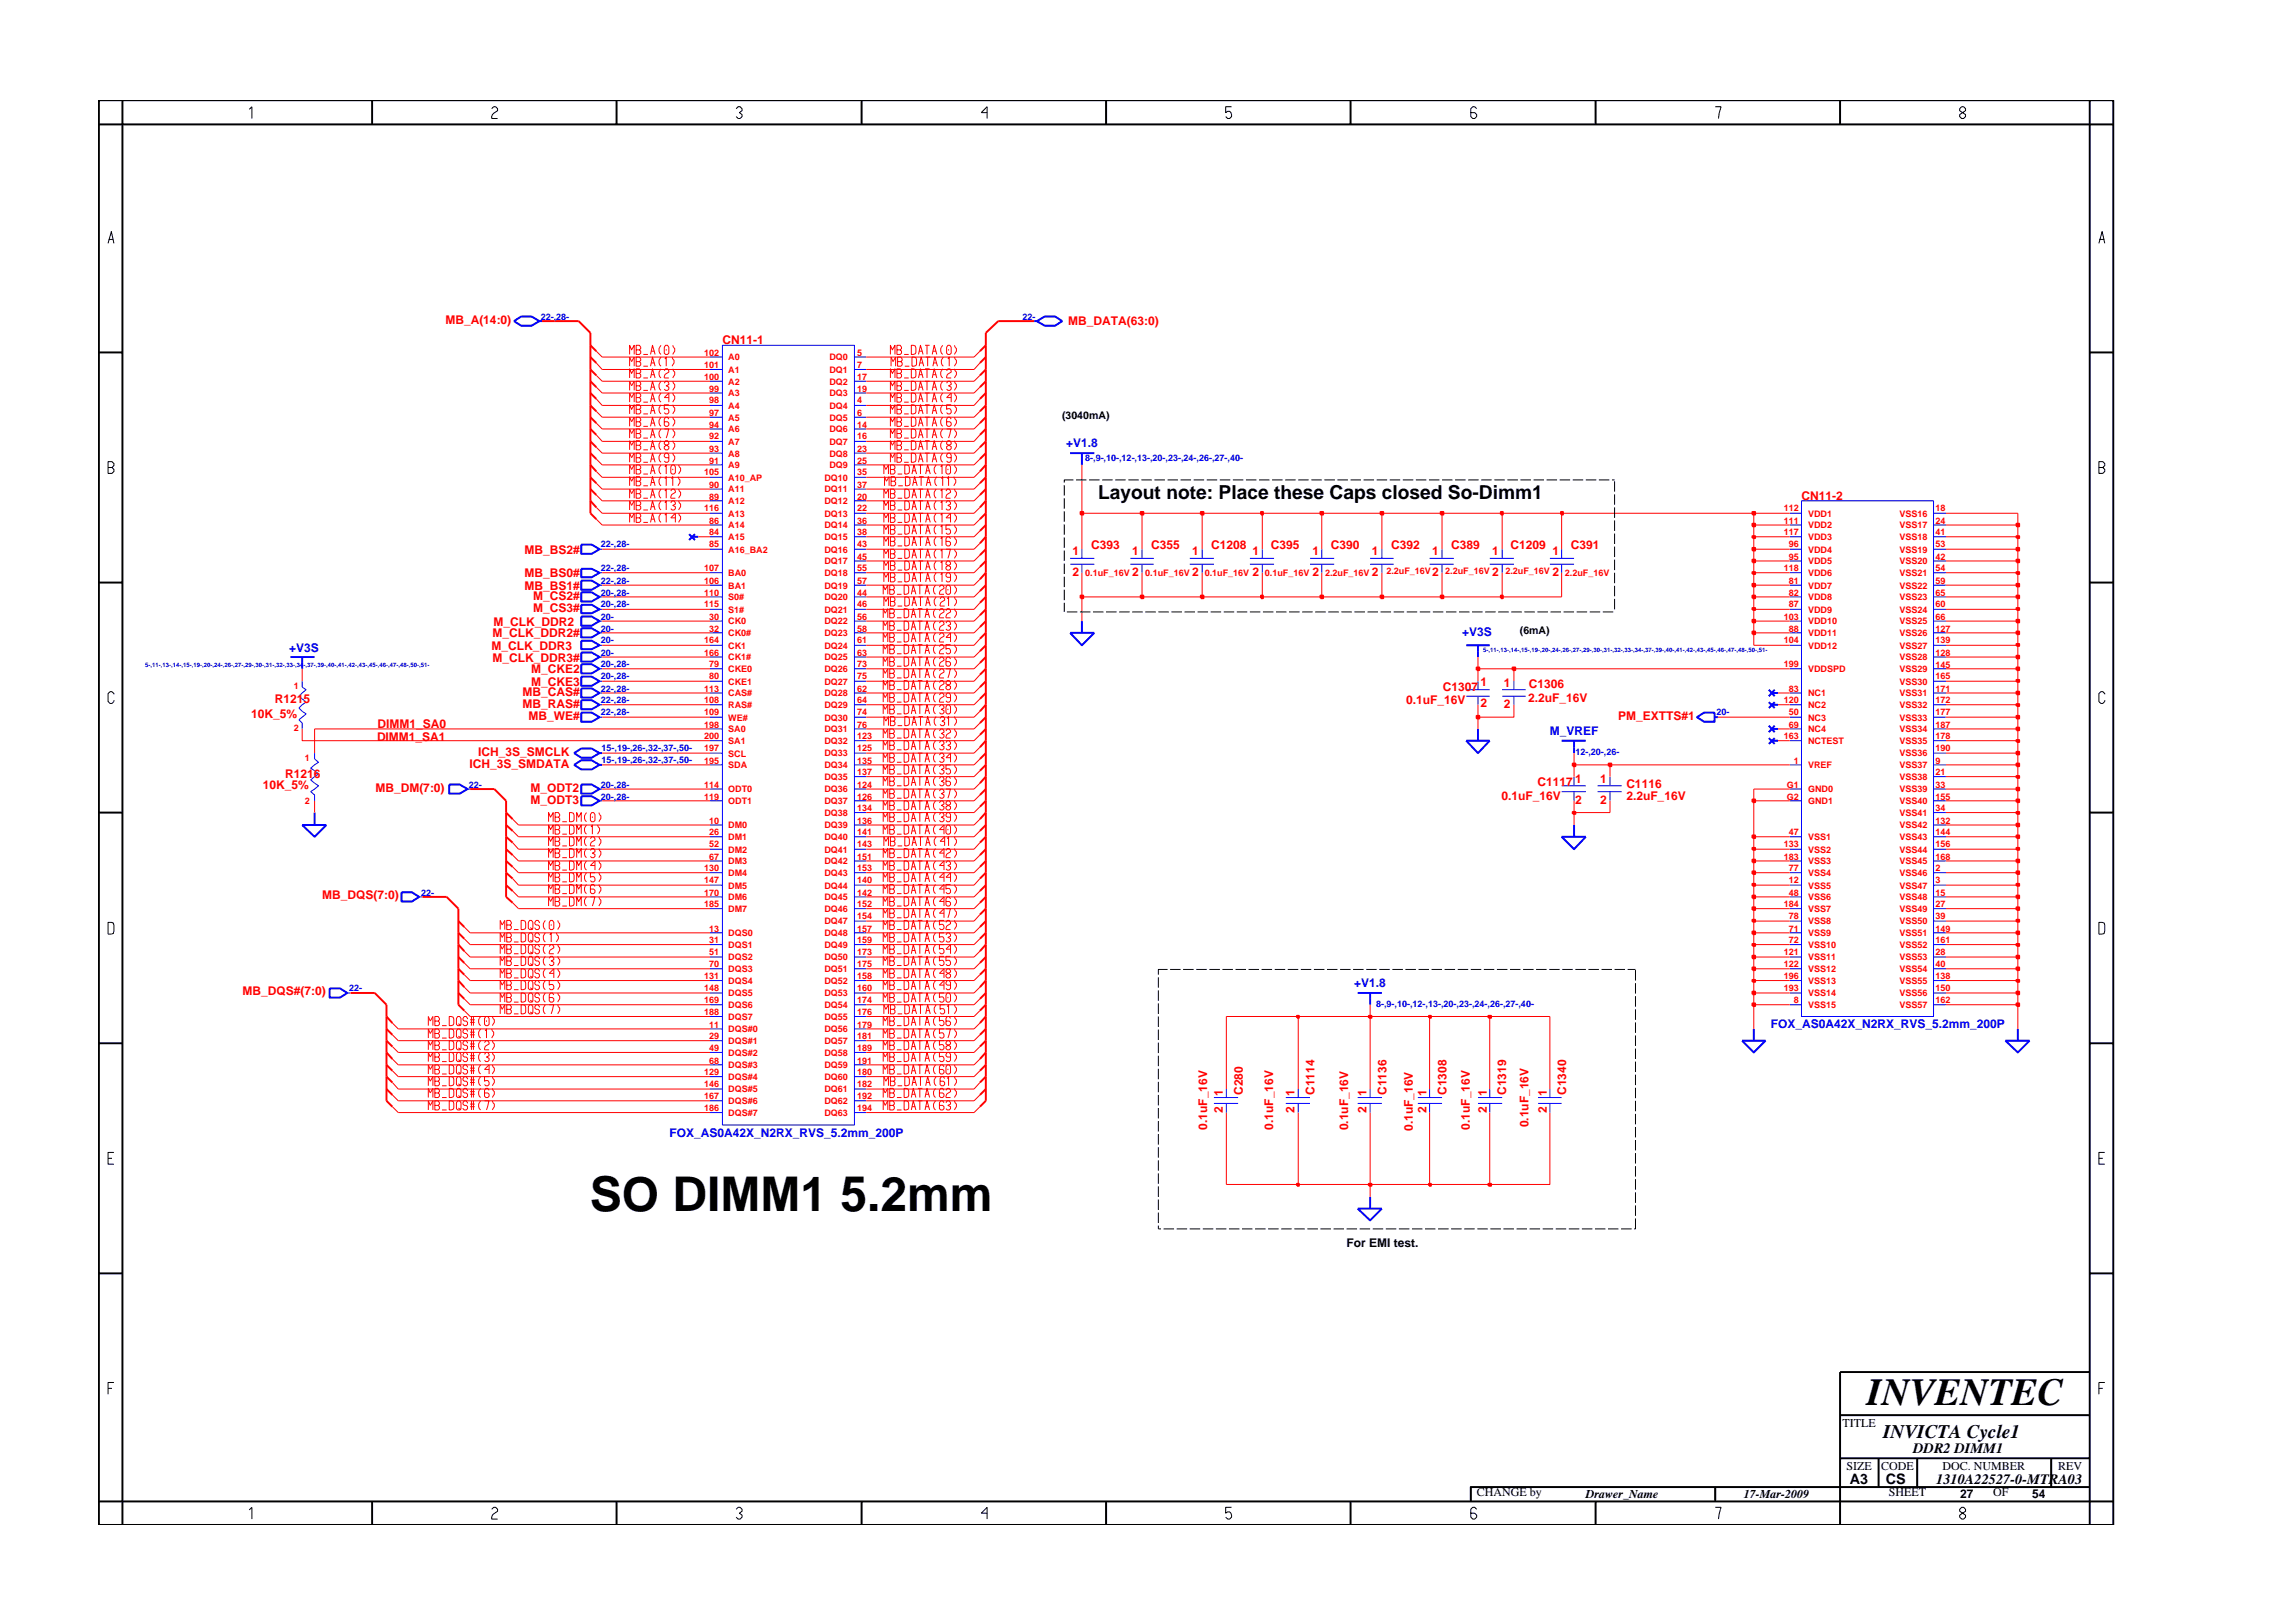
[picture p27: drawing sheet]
<svg xmlns="http://www.w3.org/2000/svg" width="297mm" height="210mm" viewBox="0 0 297 210" stroke-linecap="round" stroke-linejoin="round" font-family="sans-serif">
<defs><g id="words">
<text font-size="6.2" x="76.4" y="156.9">SO DIMM1 5.2mm</text>
<text font-size="5" x="241.8" y="182">INVENTEC</text>
<g font-size="2.5">
<text x="142.3" y="64.7">Layout note: Place these Caps closed So-Dimm1</text>
<text x="244" y="186.3">INVICTA Cycle1</text>
</g>
<g font-size="1.9">
<text x="247.8" y="188.2">DDR2 DIMM1</text>
<text x="239.6" y="192.2">A3</text>
<text x="244.3" y="192.3">CS</text>
<text x="250.8" y="192.2">1310A22527-0-MTRA03</text>
</g>
<g font-size="1.6" fill="#f00">
<text x="57.7" y="41.9">MB_A(14:0)</text>
<text x="93.6" y="44.6">CN11-1</text>
<text x="138.4" y="42.1">MB_DATA(63:0)</text>
<text x="233.4" y="64.7">CN11-2</text>
<text x="68" y="71.7">MB_BS2#</text>
<text x="138.9" y="71.9">1</text>
<text x="141.3" y="71.1">C393</text>
<text x="146.7" y="71.9">1</text>
<text x="149.1" y="71.1">C355</text>
<text x="154.4" y="71.9">1</text>
<text x="156.9" y="71.1">C1208</text>
<text x="162.2" y="71.9">1</text>
<text x="164.6" y="71.1">C395</text>
<text x="170" y="71.9">1</text>
<text x="172.4" y="71.1">C390</text>
<text x="177.7" y="71.9">1</text>
<text x="180.2" y="71.1">C392</text>
<text x="185.5" y="71.9">1</text>
<text x="188" y="71.1">C389</text>
<text x="193.3" y="71.9">1</text>
<text x="195.7" y="71.1">C1209</text>
<text x="201.1" y="71.9">1</text>
<text x="203.5" y="71.1">C391</text>
<text x="68" y="74.8">MB_BS0#</text>
<text x="68" y="76.4">MB_BS1#</text>
<text x="69.1" y="77.7">M_CS2#</text>
<text x="138.9" y="74.6">2</text>
<text x="146.7" y="74.6">2</text>
<text x="154.4" y="74.6">2</text>
<text x="162.2" y="74.6">2</text>
<text x="170" y="74.6">2</text>
<text x="177.7" y="74.6">2</text>
<text x="185.5" y="74.6">2</text>
<text x="193.3" y="74.6">2</text>
<text x="201.1" y="74.6">2</text>
<text x="63.8" y="82.6">M_CLK_DDR2#</text>
<text x="63.9" y="81">M_CLK_DDR2</text>
<text x="69.1" y="79.3">M_CS3#</text>
<text x="63.7" y="84.2">M_CLK_DDR3</text>
<text x="63.8" y="85.7">M_CLK_DDR3#</text>
<text x="68.8" y="87.2">M_CKE2</text>
<text x="68.8" y="88.8">M_CKE3</text>
<text x="186.9" y="89.5">C1307</text>
<text x="191.8" y="88.9">1</text>
<text x="194.8" y="89">1</text>
<text x="198.1" y="89.2">C1306</text>
<text x="32.5" y="93">10K_5%</text>
<text x="35.6" y="91">R1215</text>
<text x="48.8" y="95.9">DIMM1_SA1</text>
<text x="48.9" y="94.3">DIMM1_SA0</text>
<text x="67.7" y="90.2">MB_CAS#</text>
<text x="67.7" y="91.7">MB_RAS#</text>
<text x="68.5" y="93.2">MB_WE#</text>
<text x="182.1" y="91.2">0.1uF_16V</text>
<text x="191.8" y="91.6">2</text>
<text x="194.8" y="91.7">2</text>
<text x="197.9" y="90.9">2.2uF_16V</text>
<text x="209.6" y="93.2">PM_EXTTS#1</text>
<text x="36.9" y="100.8">R1216</text>
<text x="60.8" y="99.5">ICH_3S_SMDATA</text>
<text x="61.9" y="97.9">ICH_3S_SMCLK</text>
<text x="199.2" y="101.9">C1117</text>
<text x="204.1" y="101.5">1</text>
<text x="207.3" y="101.5">1</text>
<text x="34.1" y="102.2">10K_5%</text>
<text x="48.6" y="102.6">MB_DM(7:0)</text>
<text x="68.7" y="102.6">M_ODT2</text>
<text x="68.7" y="104.2">M_ODT3</text>
<text x="194.5" y="103.7">0.1uF_16V</text>
<text x="204.1" y="104.1">2</text>
<text x="207.3" y="104.1">2</text>
<text x="210.7" y="103.6">2.2uF_16V</text>
<text x="210.7" y="102.1">C1116</text>
<text x="41.7" y="116.5">MB_DQS(7:0)</text>
<text x="31.4" y="129">MB_DQS#(7:0)</text>
<text x="158.4" y="141.9" transform="rotate(-90 158.4 141.9)">1</text>
<text x="161" y="141.8" transform="rotate(-90 161 141.8)">C280</text>
<text x="167.7" y="141.9" transform="rotate(-90 167.7 141.9)">1</text>
<text x="170.3" y="141.8" transform="rotate(-90 170.3 141.8)">C1114</text>
<text x="177" y="141.9" transform="rotate(-90 177 141.9)">1</text>
<text x="179.6" y="141.8" transform="rotate(-90 179.6 141.8)">C1136</text>
<text x="184.8" y="141.9" transform="rotate(-90 184.8 141.9)">1</text>
<text x="187.4" y="141.8" transform="rotate(-90 187.4 141.8)">C1308</text>
<text x="192.6" y="141.9" transform="rotate(-90 192.6 141.9)">1</text>
<text x="195.1" y="141.8" transform="rotate(-90 195.1 141.8)">C1319</text>
<text x="200.4" y="141.9" transform="rotate(-90 200.4 141.9)">1</text>
<text x="202.9" y="141.8" transform="rotate(-90 202.9 141.8)">C1340</text>
<text x="156.4" y="146.4" transform="rotate(-90 156.4 146.4)">0.1uF_16V</text>
<text x="158.4" y="144.1" transform="rotate(-90 158.4 144.1)">2</text>
<text x="164.9" y="146.4" transform="rotate(-90 164.9 146.4)">0.1uF_16V</text>
<text x="167.7" y="144.1" transform="rotate(-90 167.7 144.1)">2</text>
<text x="174.7" y="146.4" transform="rotate(-90 174.7 146.4)">0.1uF_16V</text>
<text x="177" y="144.1" transform="rotate(-90 177 144.1)">2</text>
<text x="183" y="146.5" transform="rotate(-90 183 146.5)">0.1uF_16V</text>
<text x="184.8" y="144.1" transform="rotate(-90 184.8 144.1)">2</text>
<text x="190.4" y="146.4" transform="rotate(-90 190.4 146.4)">0.1uF_16V</text>
<text x="192.6" y="144.1" transform="rotate(-90 192.6 144.1)">2</text>
<text x="198" y="146" transform="rotate(-90 198 146)">0.1uF_16V</text>
<text x="200.4" y="144.1" transform="rotate(-90 200.4 144.1)">2</text>
</g>
<g font-size="1.6" fill="#00f">
<text x="138.1" y="57.9">+V1.8</text>
<text x="189.4" y="82.4">+V3S</text>
<text x="37.5" y="84.5">+V3S</text>
<text x="200.8" y="95.2">M_VREF</text>
<text x="175.4" y="127.9">+V1.8</text>
<text x="229.4" y="133.2">FOX_AS0A42X_N2RX_RVS_5.2mm_200P</text>
<text x="86.7" y="147.3">FOX_AS0A42X_N2RX_RVS_5.2mm_200P</text>
</g>
<g font-size="1.6">
<text x="174.4" y="161.6">For EMI test.</text>
<text x="238.7" y="184.8">TITLE</text>
<text x="239.2" y="190.4">SIZE</text>
<text x="243.7" y="190.4">CODE</text>
<text x="251.6" y="190.4">DOC. NUMBER</text>
<text x="266.6" y="190.4">REV</text>
<text x="191.3" y="193.9">CHANGE by</text>
<text x="205.4" y="194.1">Drawer_Name</text>
<text x="225.9" y="194.1">17-Mar-2009</text>
<text x="244.7" y="193.9">SHEET</text>
<text x="253.9" y="194.1">27</text>
<text x="258.2" y="193.9">OF</text>
<text x="263.3" y="194.1">54</text>
</g>
<g font-size="1.4">
<text x="137.6" y="54.2">(3040mA)</text>
<text x="196.9" y="82.2">(6mA)</text>
</g>
<g font-size="1.2" fill="#00f">
<text x="70" y="41.4">22-,28-</text>
<text x="132.5" y="41.4">22-</text>
<text x="140.6" y="59.7">8-,9-,10-,12-,13-,20-,23-,24-,26-,27-,40-</text>
<text x="77.8" y="70.9">22-,28-</text>
<text x="77.8" y="75.6">22-,28-</text>
<text x="77.8" y="77.2">20-,28-</text>
<text x="77.8" y="74">22-,28-</text>
<text x="77.8" y="81.8">20-</text>
<text x="77.8" y="83.3">20-</text>
<text x="77.8" y="80.3">20-</text>
<text x="77.8" y="78.7">20-,28-</text>
<text x="77.8" y="84.9">20-</text>
<text x="77.8" y="88">20-,28-</text>
<text x="77.8" y="86.5">20-,28-</text>
<text x="77.8" y="89.6">22-,28-</text>
<text x="77.8" y="92.7">22-,28-</text>
<text x="77.8" y="91.1">22-,28-</text>
<text x="222.4" y="92.7">20-</text>
<text x="77.9" y="98.8">15-,19-,26-,32-,37-,50-</text>
<text x="77.9" y="97.3">15-,19-,26-,32-,37-,50-</text>
<text x="204.1" y="97.8">12-,20-,26-</text>
<text x="60.7" y="102.1">22-</text>
<text x="77.8" y="102.1">20-,28-</text>
<text x="77.8" y="103.6">20-,28-</text>
<text x="54.6" y="116">22-</text>
<text x="45.2" y="128.4">22-</text>
<text x="178.3" y="130.4">8-,9-,10-,12-,13-,20-,23-,24-,26-,27-,40-</text>
</g>
<g font-size="1.2" fill="#f00">
<text x="91.2" y="46.1">102</text>
<text x="91.2" y="47.6">101</text>
<text x="94.3" y="46.7">A0</text>
<text x="107.4" y="46.7">DQ0</text>
<text x="111" y="46.1">5</text>
<text x="111" y="47.6">7</text>
<text x="91.2" y="49.2">100</text>
<text x="91.9" y="53.9">97</text>
<text x="91.9" y="50.7">99</text>
<text x="91.9" y="52.3">98</text>
<text x="94.3" y="48.3">A1</text>
<text x="94.3" y="49.8">A2</text>
<text x="94.3" y="51.4">A3</text>
<text x="94.3" y="53">A4</text>
<text x="107.4" y="53">DQ4</text>
<text x="107.4" y="51.4">DQ3</text>
<text x="107.4" y="49.8">DQ2</text>
<text x="107.4" y="48.3">DQ1</text>
<text x="111" y="53.9">6</text>
<text x="111" y="52.3">4</text>
<text x="111" y="50.7">19</text>
<text x="111" y="49.2">17</text>
<text x="91.9" y="55.4">94</text>
<text x="91.9" y="56.9">92</text>
<text x="91.9" y="58.5">93</text>
<text x="94.3" y="54.5">A5</text>
<text x="94.3" y="56">A6</text>
<text x="94.3" y="57.6">A7</text>
<text x="94.3" y="59.1">A8</text>
<text x="107.4" y="56">DQ6</text>
<text x="107.4" y="57.6">DQ7</text>
<text x="107.4" y="59.1">DQ8</text>
<text x="107.4" y="54.5">DQ5</text>
<text x="111" y="55.4">14</text>
<text x="111" y="56.9">16</text>
<text x="111" y="58.5">23</text>
<text x="91.2" y="61.6">105</text>
<text x="91.9" y="60.1">91</text>
<text x="91.9" y="63.2">90</text>
<text x="91.9" y="64.7">89</text>
<text x="94.3" y="60.7">A9</text>
<text x="94.3" y="62.3">A10_AP</text>
<text x="94.3" y="63.8">A11</text>
<text x="94.3" y="65.3">A12</text>
<text x="106.8" y="62.3">DQ10</text>
<text x="106.8" y="63.8">DQ11</text>
<text x="106.8" y="65.3">DQ12</text>
<text x="107.4" y="60.7">DQ9</text>
<text x="111" y="60.1">25</text>
<text x="111" y="61.6">35</text>
<text x="111" y="63.2">37</text>
<text x="111" y="64.7">20</text>
<text x="91.2" y="66.2">116</text>
<text x="91.9" y="67.8">86</text>
<text x="91.9" y="69.4">84</text>
<text x="91.9" y="70.9">85</text>
<text x="94.3" y="66.9">A13</text>
<text x="94.3" y="68.5">A14</text>
<text x="94.3" y="70">A15</text>
<text x="94.3" y="71.6">A16_BA2</text>
<text x="106.8" y="66.9">DQ13</text>
<text x="106.8" y="68.5">DQ14</text>
<text x="106.8" y="70">DQ15</text>
<text x="106.8" y="71.6">DQ16</text>
<text x="111" y="66.2">22</text>
<text x="111" y="67.8">36</text>
<text x="111" y="69.4">38</text>
<text x="111" y="70.9">43</text>
<text x="231.1" y="66.2">112</text>
<text x="231.1" y="67.8">111</text>
<text x="231.1" y="69.4">117</text>
<text x="231.7" y="70.9">96</text>
<text x="234.2" y="66.9">VDD1</text>
<text x="234.2" y="68.5">VDD2</text>
<text x="234.2" y="70">VDD3</text>
<text x="234.2" y="71.6">VDD4</text>
<text x="246.1" y="66.9">VSS16</text>
<text x="246.1" y="68.5">VSS17</text>
<text x="246.1" y="70">VSS18</text>
<text x="246.1" y="71.6">VSS19</text>
<text x="250.7" y="66.2">18</text>
<text x="250.7" y="67.8">24</text>
<text x="250.7" y="69.4">41</text>
<text x="250.7" y="70.9">53</text>
<text x="91.2" y="77.2">110</text>
<text x="91.2" y="74">107</text>
<text x="91.2" y="75.6">106</text>
<text x="94.3" y="77.8">S0#</text>
<text x="94.3" y="74.6">BA0</text>
<text x="94.3" y="76.2">BA1</text>
<text x="106.8" y="74.6">DQ18</text>
<text x="106.8" y="76.2">DQ19</text>
<text x="106.8" y="77.8">DQ20</text>
<text x="106.8" y="73.1">DQ17</text>
<text x="111" y="74">55</text>
<text x="111" y="75.6">57</text>
<text x="111" y="77.2">44</text>
<text x="111" y="72.5">45</text>
<text x="140.6" y="74.6">0.1uF_16V</text>
<text x="148.4" y="74.6">0.1uF_16V</text>
<text x="156.1" y="74.6">0.1uF_16V</text>
<text x="163.9" y="74.6">0.1uF_16V</text>
<text x="171.6" y="74.6">2.2uF_16V</text>
<text x="179.6" y="74.4">2.2uF_16V</text>
<text x="187.2" y="74.4">2.2uF_16V</text>
<text x="195" y="74.4">2.2uF_16V</text>
<text x="202.7" y="74.6">2.2uF_16V</text>
<text x="231.1" y="74">118</text>
<text x="231.7" y="75.6">81</text>
<text x="231.7" y="77.2">82</text>
<text x="231.7" y="72.5">95</text>
<text x="234.2" y="73.1">VDD5</text>
<text x="234.2" y="74.6">VDD6</text>
<text x="234.2" y="76.2">VDD7</text>
<text x="234.2" y="77.8">VDD8</text>
<text x="246.1" y="77.8">VSS23</text>
<text x="246.1" y="73.1">VSS20</text>
<text x="246.1" y="74.6">VSS21</text>
<text x="246.1" y="76.2">VSS22</text>
<text x="250.7" y="77.2">65</text>
<text x="250.7" y="72.5">42</text>
<text x="250.7" y="74">54</text>
<text x="250.7" y="75.6">59</text>
<text x="91.2" y="78.7">115</text>
<text x="91.2" y="83.3">164</text>
<text x="91.9" y="80.3">30</text>
<text x="91.9" y="81.8">32</text>
<text x="94.3" y="79.4">S1#</text>
<text x="94.3" y="80.9">CK0</text>
<text x="94.3" y="82.4">CK0#</text>
<text x="106.8" y="79.4">DQ21</text>
<text x="106.8" y="80.9">DQ22</text>
<text x="106.8" y="82.4">DQ23</text>
<text x="111" y="78.7">46</text>
<text x="111" y="80.3">56</text>
<text x="111" y="81.8">58</text>
<text x="111" y="83.3">61</text>
<text x="231.1" y="80.3">103</text>
<text x="231.1" y="83.3">104</text>
<text x="231.7" y="78.7">87</text>
<text x="231.7" y="81.8">88</text>
<text x="234.2" y="79.4">VDD9</text>
<text x="234.2" y="80.9">VDD10</text>
<text x="234.2" y="82.4">VDD11</text>
<text x="246.1" y="79.4">VSS24</text>
<text x="246.1" y="80.9">VSS25</text>
<text x="246.1" y="82.4">VSS26</text>
<text x="250.7" y="78.7">60</text>
<text x="250.7" y="80.3">66</text>
<text x="250.7" y="81.8">127</text>
<text x="250.7" y="83.3">139</text>
<text x="38" y="89.2">1</text>
<text x="91.2" y="89.6">113</text>
<text x="91.2" y="84.9">166</text>
<text x="91.9" y="86.5">79</text>
<text x="91.9" y="88">80</text>
<text x="94.3" y="84">CK1</text>
<text x="94.3" y="85.6">CK1#</text>
<text x="94.3" y="87.1">CKE0</text>
<text x="94.3" y="88.7">CKE1</text>
<text x="106.8" y="88.7">DQ27</text>
<text x="106.8" y="84">DQ24</text>
<text x="106.8" y="85.6">DQ25</text>
<text x="106.8" y="87.1">DQ26</text>
<text x="111" y="89.6">62</text>
<text x="111" y="84.9">63</text>
<text x="111" y="86.5">73</text>
<text x="111" y="88">75</text>
<text x="231.1" y="86.5">199</text>
<text x="231.7" y="89.6">83</text>
<text x="234.2" y="87.1">VDDSPD</text>
<text x="234.2" y="84">VDD12</text>
<text x="246.1" y="84">VSS27</text>
<text x="246.1" y="85.6">VSS28</text>
<text x="246.1" y="87.1">VSS29</text>
<text x="246.1" y="88.7">VSS30</text>
<text x="250.7" y="84.9">128</text>
<text x="250.7" y="86.5">145</text>
<text x="250.7" y="88">165</text>
<text x="250.7" y="89.6">171</text>
<text x="38" y="94.7">2</text>
<text x="91.2" y="94.3">198</text>
<text x="91.2" y="95.8">200</text>
<text x="91.2" y="92.7">109</text>
<text x="91.2" y="91.1">108</text>
<text x="94.3" y="94.9">SA0</text>
<text x="94.3" y="93.3">WE#</text>
<text x="94.3" y="91.7">RAS#</text>
<text x="94.3" y="90.2">CAS#</text>
<text x="106.8" y="90.2">DQ28</text>
<text x="106.8" y="91.7">DQ29</text>
<text x="106.8" y="93.3">DQ30</text>
<text x="106.8" y="94.9">DQ31</text>
<text x="111" y="91.1">64</text>
<text x="111" y="92.7">74</text>
<text x="111" y="94.3">76</text>
<text x="111" y="95.8">123</text>
<text x="231.1" y="95.8">163</text>
<text x="231.1" y="91.1">120</text>
<text x="231.7" y="92.7">50</text>
<text x="231.7" y="94.3">69</text>
<text x="234.2" y="93.3">NC3</text>
<text x="234.2" y="94.9">NC4</text>
<text x="234.2" y="90.2">NC1</text>
<text x="234.2" y="91.7">NC2</text>
<text x="246.1" y="93.3">VSS33</text>
<text x="246.1" y="94.9">VSS34</text>
<text x="246.1" y="90.2">VSS31</text>
<text x="246.1" y="91.7">VSS32</text>
<text x="250.7" y="91.1">172</text>
<text x="250.7" y="92.7">177</text>
<text x="250.7" y="94.3">187</text>
<text x="250.7" y="95.8">178</text>
<text x="39.5" y="98.6">1</text>
<text x="91.2" y="97.3">197</text>
<text x="91.2" y="98.9">195</text>
<text x="94.3" y="96.4">SA1</text>
<text x="94.3" y="98">SCL</text>
<text x="94.3" y="99.5">SDA</text>
<text x="106.8" y="96.4">DQ32</text>
<text x="106.8" y="98">DQ33</text>
<text x="106.8" y="99.5">DQ34</text>
<text x="106.8" y="101.1">DQ35</text>
<text x="111" y="97.3">125</text>
<text x="111" y="98.9">135</text>
<text x="111" y="100.4">137</text>
<text x="232.4" y="98.9">1</text>
<text x="234.2" y="99.5">VREF</text>
<text x="234.2" y="96.4">NCTEST</text>
<text x="246.1" y="96.4">VSS35</text>
<text x="246.1" y="98">VSS36</text>
<text x="246.1" y="99.5">VSS37</text>
<text x="246.1" y="101.1">VSS38</text>
<text x="250.7" y="97.3">190</text>
<text x="250.7" y="98.9">9</text>
<text x="250.7" y="100.4">21</text>
<text x="39.5" y="104.2">2</text>
<text x="91.2" y="102.1">114</text>
<text x="91.2" y="103.6">119</text>
<text x="91.9" y="106.7">10</text>
<text x="94.3" y="102.7">ODT0</text>
<text x="94.3" y="104.2">ODT1</text>
<text x="94.3" y="107.3">DM0</text>
<text x="106.8" y="105.7">DQ38</text>
<text x="106.8" y="107.3">DQ39</text>
<text x="106.8" y="102.7">DQ36</text>
<text x="106.8" y="104.2">DQ37</text>
<text x="111" y="103.6">126</text>
<text x="111" y="105.1">134</text>
<text x="111" y="106.7">136</text>
<text x="111" y="102.1">124</text>
<text x="231.5" y="102.1">G1</text>
<text x="231.5" y="103.6">G2</text>
<text x="234.2" y="102.7">GND0</text>
<text x="234.2" y="104.2">GND1</text>
<text x="246.1" y="102.7">VSS39</text>
<text x="246.1" y="104.2">VSS40</text>
<text x="246.1" y="105.7">VSS41</text>
<text x="246.1" y="107.3">VSS42</text>
<text x="250.7" y="106.7">132</text>
<text x="250.7" y="102.1">33</text>
<text x="250.7" y="103.6">155</text>
<text x="250.7" y="105.1">34</text>
<text x="91.2" y="112.9">130</text>
<text x="91.9" y="108.2">26</text>
<text x="91.9" y="109.8">52</text>
<text x="91.9" y="111.4">67</text>
<text x="94.3" y="113.5">DM4</text>
<text x="94.3" y="108.8">DM1</text>
<text x="94.3" y="110.4">DM2</text>
<text x="94.3" y="112">DM3</text>
<text x="106.8" y="108.8">DQ40</text>
<text x="106.8" y="110.4">DQ41</text>
<text x="106.8" y="112">DQ42</text>
<text x="106.8" y="113.5">DQ43</text>
<text x="111" y="108.2">141</text>
<text x="111" y="109.8">143</text>
<text x="111" y="111.4">151</text>
<text x="111" y="112.9">153</text>
<text x="231.1" y="111.4">183</text>
<text x="231.1" y="109.8">133</text>
<text x="231.7" y="112.9">77</text>
<text x="231.7" y="108.2">47</text>
<text x="234.2" y="113.5">VSS4</text>
<text x="234.2" y="112">VSS3</text>
<text x="234.2" y="110.4">VSS2</text>
<text x="234.2" y="108.8">VSS1</text>
<text x="246.1" y="108.8">VSS43</text>
<text x="246.1" y="110.4">VSS44</text>
<text x="246.1" y="112">VSS45</text>
<text x="246.1" y="113.5">VSS46</text>
<text x="250.7" y="108.2">144</text>
<text x="250.7" y="109.8">156</text>
<text x="250.7" y="111.4">168</text>
<text x="250.7" y="112.9">2</text>
<text x="91.2" y="114.4">147</text>
<text x="91.2" y="116">170</text>
<text x="91.2" y="117.5">185</text>
<text x="94.3" y="115.1">DM5</text>
<text x="94.3" y="116.6">DM6</text>
<text x="94.3" y="118.2">DM7</text>
<text x="106.8" y="119.8">DQ47</text>
<text x="106.8" y="115.1">DQ44</text>
<text x="106.8" y="116.6">DQ45</text>
<text x="106.8" y="118.2">DQ46</text>
<text x="111" y="119.1">154</text>
<text x="111" y="114.4">140</text>
<text x="111" y="116">142</text>
<text x="111" y="117.5">152</text>
<text x="231.1" y="117.5">184</text>
<text x="231.7" y="116">48</text>
<text x="231.7" y="119.1">78</text>
<text x="231.7" y="114.4">12</text>
<text x="234.2" y="116.6">VSS6</text>
<text x="234.2" y="118.2">VSS7</text>
<text x="234.2" y="119.8">VSS8</text>
<text x="234.2" y="115.1">VSS5</text>
<text x="246.1" y="115.1">VSS47</text>
<text x="246.1" y="116.6">VSS48</text>
<text x="246.1" y="118.2">VSS49</text>
<text x="246.1" y="119.8">VSS50</text>
<text x="250.7" y="114.4">3</text>
<text x="250.7" y="116">15</text>
<text x="250.7" y="117.5">27</text>
<text x="250.7" y="119.1">39</text>
<text x="91.9" y="123.7">51</text>
<text x="91.9" y="125.3">70</text>
<text x="91.9" y="120.7">13</text>
<text x="91.9" y="122.2">31</text>
<text x="94.3" y="124.4">DQS2</text>
<text x="94.3" y="125.9">DQS3</text>
<text x="94.3" y="121.3">DQS0</text>
<text x="94.3" y="122.8">DQS1</text>
<text x="106.8" y="121.3">DQ48</text>
<text x="106.8" y="122.8">DQ49</text>
<text x="106.8" y="124.4">DQ50</text>
<text x="106.8" y="125.9">DQ51</text>
<text x="111" y="120.7">157</text>
<text x="111" y="122.2">159</text>
<text x="111" y="123.7">173</text>
<text x="111" y="125.3">175</text>
<text x="231.1" y="123.7">121</text>
<text x="231.1" y="125.3">122</text>
<text x="231.7" y="120.7">71</text>
<text x="231.7" y="122.2">72</text>
<text x="234.2" y="121.3">VSS9</text>
<text x="234.2" y="122.8">VSS10</text>
<text x="234.2" y="124.4">VSS11</text>
<text x="234.2" y="125.9">VSS12</text>
<text x="246.1" y="122.8">VSS52</text>
<text x="246.1" y="124.4">VSS53</text>
<text x="246.1" y="125.9">VSS54</text>
<text x="246.1" y="121.3">VSS51</text>
<text x="250.7" y="122.2">161</text>
<text x="250.7" y="123.7">28</text>
<text x="250.7" y="125.3">40</text>
<text x="250.7" y="120.7">149</text>
<text x="91.2" y="126.9">131</text>
<text x="91.2" y="128.4">148</text>
<text x="91.2" y="130">169</text>
<text x="91.2" y="131.5">188</text>
<text x="94.3" y="127.5">DQS4</text>
<text x="94.3" y="129.1">DQS5</text>
<text x="94.3" y="130.6">DQS6</text>
<text x="106.8" y="127.5">DQ52</text>
<text x="106.8" y="129.1">DQ53</text>
<text x="106.8" y="130.6">DQ54</text>
<text x="111" y="126.9">158</text>
<text x="111" y="128.4">160</text>
<text x="111" y="130">174</text>
<text x="111" y="131.5">176</text>
<text x="231.1" y="126.9">196</text>
<text x="231.1" y="128.4">193</text>
<text x="232.4" y="130">8</text>
<text x="234.2" y="129.1">VSS14</text>
<text x="234.2" y="130.6">VSS15</text>
<text x="234.2" y="127.5">VSS13</text>
<text x="246.1" y="127.5">VSS55</text>
<text x="246.1" y="129.1">VSS56</text>
<text x="246.1" y="130.6">VSS57</text>
<text x="250.7" y="126.9">138</text>
<text x="250.7" y="128.4">150</text>
<text x="250.7" y="130">162</text>
<text x="91.9" y="133.1">11</text>
<text x="91.9" y="134.6">29</text>
<text x="91.9" y="136.2">49</text>
<text x="91.9" y="137.8">68</text>
<text x="94.3" y="132.1">DQS7</text>
<text x="94.3" y="133.7">DQS#0</text>
<text x="94.3" y="135.3">DQS#1</text>
<text x="94.3" y="136.8">DQS#2</text>
<text x="106.8" y="133.7">DQ56</text>
<text x="106.8" y="135.3">DQ57</text>
<text x="106.8" y="136.8">DQ58</text>
<text x="106.8" y="132.1">DQ55</text>
<text x="111" y="134.6">181</text>
<text x="111" y="136.2">189</text>
<text x="111" y="137.8">191</text>
<text x="111" y="133.1">179</text>
<text x="91.2" y="139.3">129</text>
<text x="91.2" y="140.8">146</text>
<text x="91.2" y="142.4">167</text>
<text x="91.2" y="144">186</text>
<text x="94.3" y="138.4">DQS#3</text>
<text x="94.3" y="139.9">DQS#4</text>
<text x="94.3" y="141.5">DQS#5</text>
<text x="94.3" y="143">DQS#6</text>
<text x="106.8" y="138.4">DQ59</text>
<text x="106.8" y="139.9">DQ60</text>
<text x="106.8" y="141.5">DQ61</text>
<text x="106.8" y="143">DQ62</text>
<text x="111" y="139.3">180</text>
<text x="111" y="140.8">182</text>
<text x="111" y="142.4">192</text>
<text x="111" y="144">194</text>
<text x="94.3" y="144.6">DQS#7</text>
<text x="106.8" y="144.6">DQ63</text>
</g>
<g font-size=".8" fill="#00f">
<text x="18.8" y="86.4">5-,11-,13-,14-,15-,19-,20-,24-,26-,27-,29-,30-,31-,32-,33-,34-,37-,39-,40-,41-,42-,43-,45-,46-,47-,48-,50-,51-</text>
<text x="192.1" y="84.5">5-,11-,13-,14-,15-,19-,20-,24-,26-,27-,29-,30-,31-,32-,33-,34-,37-,39-,40-,41-,42-,43-,45-,46-,47-,48-,50-,51-</text>
</g>
</g></defs>
<g fill="none" stroke="#00f" stroke-width=".13">
<path d="M92 46.3h1.6M92 49.4h1.6M92 52.5h1.6M92 55.6h1.6M92 58.7h1.6M92 47.9h1.6M92 50.9h1.6M92 54h1.6M92 57.2h1.6M93.6 44.7h17.1v101h-17.1zM110.7 46.3h1.5M110.7 49.4h1.5"/>
<path d="M110.7 52.5h1.5M110.7 55.6h1.5M110.7 58.7h1.5M110.7 47.9h1.5M110.7 50.9h1.5M110.7 54h1.5M110.7 57.2h1.5M77.7 77.3h.3M77.7 71.1h.3M77.7 74.2h.3M77.7 75.8h.3M77.7 78.9h.3"/>
<path d="M92 68h1.6M92 71.1h1.6M92 75.8h1.6M92 78.9h1.6M92 61.8h1.6M92 64.9h1.6M92 77.3h1.6M92 66.5h1.6M92 69.5h1.6M92 74.2h1.6M92 60.2h1.6M92 63.4h1.6"/>
<path d="M110.7 77.3h1.5M110.7 68h1.5M110.7 71.1h1.5M110.7 74.2h1.5M110.7 61.8h1.5M110.7 64.9h1.5M110.7 66.5h1.5M110.7 69.5h1.5M110.7 72.7h1.5M110.7 75.8h1.5M110.7 78.9h1.5M110.7 60.2h1.5"/>
<path d="M110.7 63.4h1.5M138.6 72.3h3.2M138.6 73.1h3.2M140.2 71.1v1.2M140.2 73.1v1.1M146.4 72.3h3.1M146.4 73.1h3.1M147.9 71.1v1.2M147.9 73.1v1.1M154.1 73.1h3.2M154.1 72.3h3.2M155.7 71.1v1.2"/>
<path d="M155.7 73.1v1.1M161.9 73.1h3.1M161.9 72.3h3.1M163.5 71.1v1.2M163.5 73.1v1.1M169.7 72.3h3.1M169.7 73.1h3.1M171.2 71.1v1.2M171.2 73.1v1.1M177.5 72.3h3M177.5 73.1h3M179 71.1v1.2"/>
<path d="M179 73.1v1.1M185.2 73.1h3.1M185.2 72.3h3.1M186.8 71.1v1.2M186.8 73.1v1.1M193 73.1h3.1M193 72.3h3.1M194.6 71.1v1.2M194.6 73.1v1.1M200.8 72.3h3.1M200.8 73.1h3.1M202.3 71.1v1.2"/>
<path d="M202.3 73.1v1.1M231.8 77.3h1.6M231.8 68h1.6M231.8 71.1h1.6M231.8 74.2h1.6M231.8 66.5h1.6M231.8 69.5h1.6M231.8 72.7h1.6M231.8 75.8h1.6M231.8 78.9h1.6M233.4 64.9h17.1v66.8h-17.1zM250.5 77.3h1.6"/>
<path d="M250.5 68h1.6M250.5 71.1h1.6M250.5 74.2h1.6M250.5 66.5h1.6M250.5 69.5h1.6M250.5 72.7h1.6M250.5 75.8h1.6M250.5 78.9h1.6M39.1 88.3v.7l.6 .4-1 .8 1 .8-1 .7 1 .8-1 .7 .4 .5v.7M40.8 97.6v.7l.5 .4-1.1 .8 1.1 .8-1.1 .7 1.1 .8-1.1 .8 .6 .4v.7M77.7 88.3h.3M77.7 83.6h.3"/>
<path d="M77.7 82h.3M77.7 92.9h.3M77.7 80.5h.3M77.7 86.6h.3M77.7 89.8h.3M77.7 91.3h.3M77.7 85.1h.3M92 88.3h1.6M92 82h1.6M92 91.3h1.6M92 94.4h1.6M92 85.1h1.6"/>
<path d="M92 97.6h1.6M92 83.6h1.6M92 92.9h1.6M92 80.5h1.6M92 86.6h1.6M92 89.8h1.6M92 96h1.6M92 99.1h1.6M110.7 83.6h1.5M110.7 92.9h1.5M110.7 80.5h1.5M110.7 86.6h1.5"/>
<path d="M110.7 89.8h1.5M110.7 96h1.5M110.7 99.1h1.5M110.7 88.3h1.5M110.7 82h1.5M110.7 91.3h1.5M110.7 94.4h1.5M110.7 85.1h1.5M110.7 97.6h1.5M189.9 89.4h3.1M189.9 90.2h3.1M191.5 88.3v1.1"/>
<path d="M191.5 90.2v1.1M194.6 89.4h3M194.6 90.2h3M196.1 88.3v1.1M196.1 90.2v1.1M231.8 83.6h1.6M231.8 92.9h1.6M231.8 80.5h1.6M231.8 89.8h1.6M231.8 96h1.6M231.8 82h1.6M231.8 86.6h1.6"/>
<path d="M231.8 91.3h1.6M231.8 94.4h1.6M231.8 99.1h1.6M250.5 83.6h1.6M250.5 92.9h1.6M250.5 80.5h1.6M250.5 86.6h1.6M250.5 89.8h1.6M250.5 96h1.6M250.5 99.1h1.6M250.5 88.3h1.6M250.5 82h1.6"/>
<path d="M250.5 91.3h1.6M250.5 94.4h1.6M250.5 85.1h1.6M250.5 97.6h1.6M54.3 116.2h.4M60.6 102.2h.3M77.7 102.2h.3M77.7 103.7h.3M92 116.2h1.6M92 102.2h1.6M92 110h1.6M92 113.1h1.6"/>
<path d="M92 106.9h1.6M92 103.7h1.6M92 108.4h1.6M92 111.5h1.6M92 114.7h1.6M92 117.7h1.6M110.7 102.2h1.5M110.7 108.4h1.5M110.7 111.5h1.5M110.7 114.7h1.5M110.7 117.7h1.5M110.7 105.3h1.5"/>
<path d="M110.7 116.2h1.5M110.7 103.7h1.5M110.7 110h1.5M110.7 113.1h1.5M110.7 119.3h1.5M110.7 100.6h1.5M110.7 106.9h1.5M202.3 102.6h3.1M202.3 101.8h3.1M203.9 100.6v1.2M203.9 102.6v1.1M207 102.6h3.1"/>
<path d="M207 101.8h3.1M208.6 100.6v1.2M208.6 102.6v1.1M231.8 102.2h1.6M231.8 108.4h1.6M231.8 111.5h1.6M231.8 114.7h1.6M231.8 117.7h1.6M231.8 116.2h1.6M231.8 103.7h1.6M231.8 110h1.6M231.8 113.1h1.6"/>
<path d="M231.8 119.3h1.6M250.5 102.2h1.6M250.5 108.4h1.6M250.5 111.5h1.6M250.5 114.7h1.6M250.5 117.7h1.6M250.5 105.3h1.6M250.5 116.2h1.6M250.5 103.7h1.6M250.5 110h1.6M250.5 113.1h1.6M250.5 119.3h1.6"/>
<path d="M250.5 100.6h1.6M250.5 106.9h1.6M45 128.6h.4M92 120.8h1.6M92 124h1.6M92 127h1.6M92 130.2h1.6M92 133.3h1.6M92 136.3h1.6M92 139.5h1.6M92 122.4h1.6M92 125.5h1.6"/>
<path d="M92 128.6h1.6M92 131.7h1.6M92 134.8h1.6M92 138h1.6M110.7 120.8h1.5M110.7 124h1.5M110.7 127h1.5M110.7 130.2h1.5M110.7 133.3h1.5M110.7 136.3h1.5M110.7 139.5h1.5M110.7 122.4h1.5"/>
<path d="M110.7 125.5h1.5M110.7 128.6h1.5M110.7 131.7h1.5M110.7 134.8h1.5M110.7 138h1.5M231.8 120.8h1.6M231.8 124h1.6M231.8 127h1.6M231.8 130.2h1.6M231.8 122.4h1.6M231.8 125.5h1.6M231.8 128.6h1.6"/>
<path d="M250.5 120.8h1.6M250.5 124h1.6M250.5 127h1.6M250.5 130.2h1.6M250.5 122.4h1.6M250.5 125.5h1.6M250.5 128.6h1.6M92 142.6h1.6M92 141.1h1.6M92 144.1h1.6M110.7 142.6h1.5M110.7 141.1h1.5"/>
<path d="M110.7 144.1h1.5M157.3 142.9h3.1M157.3 142.2h3.1M158.9 141.1v1.1M158.9 142.9v1.2M166.6 142.9h3.1M166.6 142.2h3.1M168.2 141.1v1.1M168.2 142.9v1.2M175.9 142.9h3.1M175.9 142.2h3.1M177.5 141.1v1.1"/>
<path d="M177.5 142.9v1.2M183.7 142.2h3.1M183.7 142.9h3.1M185.2 141.1v1.1M185.2 142.9v1.2M191.5 142.2h3.1M191.5 142.9h3.1M193 141.1v1.1M193 142.9v1.2M199.2 142.2h3.1M199.2 142.9h3.1M200.8 141.1v1.1"/>
<path d="M200.8 142.9v1.2"/>
</g>
<g fill="none" stroke="#f00" stroke-width=".13">
<path d="M77.2 45.5l.8 .8M77.2 48.6l.8 .8M77.2 47l.8 .9M77.2 51.7l.8 .8M77.2 59.5l.8 .7M77.2 53.3l.8 .7M77.2 56.3l.8 .9M77.2 50.2l.8 .7M77.2 57.9l.8 .8M77.2 54.8l.8 .8M126.9 51.7l-.7 .8M126.9 54.8l-.7 .8"/>
<path d="M126.9 47l-.7 .9M126.9 53.3l-.7 .7M126.9 56.3l-.7 .9M126.9 45.5l-.7 .8M126.9 48.6l-.7 .8M126.9 50.2l-.7 .7M126.9 57.9l-.7 .8M126.9 59.5l-.7 .7M77.2 65.7l.8 .8M77.2 64.1l.8 .8M77.2 67.3l.8 .7M77.2 62.6l.8 .8"/>
<path d="M77.2 61.1l.8 .7M126.9 79.7l-.7 .8M126.9 76.6l-.7 .7M126.9 64.1l-.7 .8M126.9 65.7l-.7 .8M126.9 62.6l-.7 .8M126.9 75l-.7 .8M126.9 61.1l-.7 .7M126.9 71.9l-.7 .8M126.9 68.8l-.7 .7M126.9 78.1l-.7 .8M126.9 73.4l-.7 .8"/>
<path d="M126.9 67.3l-.7 .7M126.9 70.4l-.7 .7M126.9 95.2l-.7 .8M126.9 99.9l-.7 .7M126.9 96.8l-.7 .8M126.9 84.4l-.7 .7M126.9 87.4l-.7 .9M126.9 85.9l-.7 .7M126.9 82.7l-.7 .9M126.9 93.7l-.7 .7M126.9 89l-.7 .8M126.9 98.3l-.7 .8"/>
<path d="M126.9 90.5l-.7 .8M126.9 92.1l-.7 .8M126.9 81.2l-.7 .8M66.4 106.1l.8 .8M66.4 115.4l.8 .8M66.4 117l.8 .7M66.4 109.2l.8 .8M66.4 112.3l.8 .8M66.4 110.8l.8 .7M66.4 107.6l.8 .8M66.4 113.8l.8 .9M126.9 112.3l-.7 .8"/>
<path d="M126.9 103l-.7 .7M126.9 109.2l-.7 .8M126.9 107.6l-.7 .8M126.9 106.1l-.7 .8M126.9 117l-.7 .7M126.9 115.4l-.7 .8M126.9 101.5l-.7 .7M126.9 118.5l-.7 .8M126.9 104.5l-.7 .8M126.9 110.8l-.7 .7M126.9 113.8l-.7 .9M50.8 132.5l.8 .8"/>
<path d="M50.8 135.6l.8 .7M50.8 134.1l.8 .7M50.8 138.7l.8 .8M50.8 137.2l.8 .8M60.1 121.6l.8 .8M60.1 126.3l.8 .7M60.1 123.2l.8 .8M60.1 130.9l.8 .8M60.1 127.9l.8 .7M60.1 120.1l.8 .7M60.1 129.4l.8 .8M60.1 124.7l.8 .8"/>
<path d="M126.9 121.6l-.7 .8M126.9 130.9l-.7 .8M126.9 120.1l-.7 .7M126.9 123.2l-.7 .8M126.9 138.7l-.7 .8M126.9 137.2l-.7 .8M126.9 126.3l-.7 .7M126.9 129.4l-.7 .8M126.9 135.6l-.7 .7M126.9 127.9l-.7 .7M126.9 132.5l-.7 .8M126.9 124.7l-.7 .8"/>
<path d="M126.9 134.1l-.7 .7M50.8 140.2l.8 .9M50.8 141.8l.8 .8M50.8 143.4l.8 .7M126.9 143.4l-.7 .7M126.9 140.2l-.7 .9M126.9 141.8l-.7 .8M158.9 144.1v9.3h9.3M177.5 153.4v1.7"/>
</g>
<g fill="none" stroke="#f00" stroke-width=".25">
<path d="M76.5 44.7l.7 .8M76.5 47.9l.7 .7M76.5 46.3l.7 .7M76.5 50.9l.7 .8M76.5 58.7l.7 .8M76.5 52.5l.7 .8M76.5 55.6l.7 .7M76.5 49.4l.7 .8M76.5 57.2l.7 .7M76.5 54l.7 .8M127.7 47.9l-.8 .7M127.7 49.4l-.8 .8"/>
<path d="M127.7 50.9l-.8 .8M127.7 57.2l-.8 .7M127.7 54l-.8 .8M127.7 46.3l-.8 .7M127.7 52.5l-.8 .8M127.7 55.6l-.8 .7M127.7 58.7l-.8 .8M127.7 44.7l-.8 .8M76.5 61.8l.7 .8M76.5 64.9l.7 .8M76.5 60.2l.7 .9M76.5 63.4l.7 .7"/>
<path d="M76.5 66.5l.7 .8M127.7 71.1l-.8 .8M127.7 78.9l-.8 .8M127.7 68l-.8 .8M127.7 77.3l-.8 .8M127.7 72.7l-.8 .7M127.7 75.8l-.8 .8M127.7 63.4l-.8 .7M127.7 64.9l-.8 .8M127.7 61.8l-.8 .8M127.7 66.5l-.8 .8M127.7 74.2l-.8 .8"/>
<path d="M127.7 60.2l-.8 .9M127.7 69.5l-.8 .9M127.7 94.4l-.8 .8M127.7 99.1l-.8 .8M127.7 96l-.8 .8M127.7 83.6l-.8 .8M127.7 86.6l-.8 .8M127.7 85.1l-.8 .8M127.7 88.3l-.8 .7M127.7 97.6l-.8 .7M127.7 89.8l-.8 .7M127.7 91.3l-.8 .8"/>
<path d="M127.7 82l-.8 .7M127.7 80.5l-.8 .7M127.7 92.9l-.8 .8M59.4 119.3l.7 .8M65.6 105.3l.8 .8M65.6 114.7l.8 .7M65.6 108.4l.8 .8M65.6 111.5l.8 .8M65.6 110l.8 .8M65.6 106.9l.8 .7M65.6 113.1l.8 .7M65.6 116.2l.8 .8"/>
<path d="M127.7 111.5l-.8 .8M127.7 102.2l-.8 .8M127.7 108.4l-.8 .8M127.7 100.6l-.8 .9M127.7 117.7l-.8 .8M127.7 106.9l-.8 .7M127.7 105.3l-.8 .8M127.7 116.2l-.8 .8M127.7 114.7l-.8 .7M127.7 103.7l-.8 .8M127.7 119.3l-.8 .8M127.7 110l-.8 .8"/>
<path d="M127.7 113.1l-.8 .7M50.1 131.7l.7 .8M50.1 139.5l.7 .7M50.1 138l.7 .7M50.1 134.8l.7 .8M50.1 136.3l.7 .9M50.1 133.3l.7 .8M59.4 120.8l.7 .8M59.4 128.6l.7 .8M59.4 125.5l.7 .8M59.4 122.4l.7 .8M59.4 130.2l.7 .7"/>
<path d="M59.4 124l.7 .7M59.4 127l.7 .9M127.7 122.4l-.8 .8M127.7 138l-.8 .7M127.7 136.3l-.8 .9M127.7 120.8l-.8 .8M127.7 125.5l-.8 .8M127.7 128.6l-.8 .8M127.7 134.8l-.8 .8M127.7 139.5l-.8 .7M127.7 127l-.8 .9M127.7 131.7l-.8 .8"/>
<path d="M127.7 124l-.8 .7M127.7 130.2l-.8 .7M127.7 133.3l-.8 .8M50.1 141.1l.7 .7M50.1 142.6l.7 .8M127.7 142.6l-.8 .8M127.7 141.1l-.8 .7"/>
</g>
<g fill="none" stroke="#00f" stroke-width=".25">
<path d="M66.6 41.6l.9-.6h1.4l1 .6-1 .6h-1.4zM69.9 41.6h.3M134 41.6h.3M134.3 41.6l1-.6h1.4l.9 .6-.9 .6h-1.4zM138.6 58.7h3.2M140.2 58.7v1.5M75.3 75.2h1.4l1 .6-1 .6h-1.4zM75.3 79.9h1.4l1 .6-1 .6h-1.4zM75.3 76.7h1.4l1 .6-1 .6h-1.4zM75.3 73.7h1.4l1 .5-1 .6h-1.4zM75.3 78.3h1.4l1 .6-1 .5h-1.4zM75.3 70.6h1.4l1 .5-1 .6h-1.4z"/>
<path d="M89.3 69.2l.7 .8M89.7 69.5h.8M90 69.2l-.7 .8M37.6 85.1h3.2M39.1 85.1v1.5M74.4 99.1l.9-.6h1.4l1 .6-1 .6h-1.4zM74.4 97.6l.9-.6h1.4l1 .6-1 .6h-1.4zM75.3 87.7h1.4l1 .6-1 .5h-1.4zM75.3 83h1.4l1 .6-1 .5h-1.4zM75.3 81.4h1.4l1 .6-1 .6h-1.4zM75.3 92.3h1.4l1 .6-1 .6h-1.4zM75.3 84.5h1.4l1 .6-1 .6h-1.4z"/>
<path d="M75.3 86h1.4l1 .6-1 .6h-1.4zM75.3 89.2h1.4l1 .6-1 .6h-1.4zM75.3 90.7h1.4l1 .6-1 .6h-1.4zM77.7 97.6h.3M77.7 99.1h.3M138.6 82h3.2l-1.6 1.6zM140.2 80.5v1.5M189.9 96h3.1l-1.5 1.6zM189.9 83.6h3.1M191.5 83.6v1.5M191.5 94.4v1.6M202.3 96h3.1"/>
<path d="M203.9 96v1.6M219.8 92.9l1-.6h1.3v1.2h-1.3zM222.1 92.9h.4M229.1 95.6l.8 .8M229.1 94l.8 .9M229.1 91l.8 .7M229.1 89.4l.8 .8M229.5 96h.8M229.5 94.4h.8M229.5 91.3h.8M229.5 89.8h.8M229.9 94l-.8 .9"/>
<path d="M229.9 89.4l-.8 .8M229.9 95.6l-.8 .8M229.9 91l-.8 .7M39.1 106.9h3.2l-1.5 1.5zM40.8 105.3v1.6M52 115.6h1.4l.9 .6-.9 .6h-1.4zM58.2 101.6h1.3l1.1 .6-1.1 .6h-1.3zM75.3 101.6h1.4l1 .6-1 .6h-1.4zM75.3 103.2h1.4l1 .5-1 .6h-1.4zM202.3 108.4h3.1l-1.5 1.6zM203.9 106.9v1.5M42.7 128h1.4l.9 .6-.9 .6h-1.4z"/>
<path d="M175.9 128.6h3.1M177.5 128.6v1.6M225.7 134.8h3l-1.5 1.5zM227.2 133.3v1.5M259.8 134.8h3.1l-1.5 1.5zM261.4 133.3v1.5M175.9 156.6h3.1l-1.5 1.5zM177.5 155.1v1.5"/>
</g>
<path d="M168 153.4h.3v.2h-.3z" fill="#8e2323"/>
<path d="M168 153.4h.3v.2h-.3z" fill="none" stroke="#f00" stroke-width=".25"/>
<path d="M168.2 144.1v9.3h9.3" fill="none" stroke="#f00" stroke-width=".13"/>
<path d="M177.3 153.4h.4v.2h-.4z" fill="#8e2323"/>
<path d="M177.3 153.4h.4v.2h-.4z" fill="none" stroke="#f00" stroke-width=".25"/>
<path d="M177.5 144.1v9.3h7.7" fill="none" stroke="#f00" stroke-width=".13"/>
<path d="M185.1 153.4h.3v.2h-.3z" fill="#8e2323"/>
<path d="M185.1 153.4h.3v.2h-.3z" fill="none" stroke="#f00" stroke-width=".25"/>
<path d="M185.2 144.1v9.3h7.8" fill="none" stroke="#f00" stroke-width=".13"/>
<path d="M192.8 153.4h.4v.2h-.4z" fill="#8e2323"/>
<path d="M50.1 130.2v12.4M127.7 130.2v12.4M192.8 153.4h.4v.2h-.4z" fill="none" stroke="#f00" stroke-width=".25"/>
<g fill="none" stroke="#f00" stroke-width=".13">
<path d="M51.6 139.5h40.4M51.6 138h40.4M51.6 136.3h40.4M51.6 134.8h40.4M51.6 133.3h40.4M60.9 131.7h31.1M112.2 139.5h14M112.2 138h14M112.2 136.3h14M112.2 134.8h14M112.2 133.3h14M112.2 131.7h14"/>
<path d="M177.5 131.7v9.4M185.2 131.7v9.4M193 131.7v9.4M200.8 131.7v9.4M227.2 130.2v3.1M261.4 130.2v3.1M51.6 144.1h40.4M51.6 142.6h40.4M51.6 141.1h40.4M112.2 144.1h14M112.2 142.6h14M112.2 141.1h14"/>
<path d="M158.9 141.1v-9.4h9.3v9.4M193 144.1v9.3h7.8v-9.3"/>
</g>
<path d="M168 131.6h.3v.3h-.3z" fill="#8e2323"/>
<path d="M168 131.6h.3v.3h-.3z" fill="none" stroke="#f00" stroke-width=".25"/>
<path d="M168.2 131.7h9.3" fill="none" stroke="#f00" stroke-width=".13"/>
<path d="M177.3 131.6h.4v.3h-.4z" fill="#8e2323"/>
<path d="M177.3 131.6h.4v.3h-.4z" fill="none" stroke="#f00" stroke-width=".25"/>
<path d="M177.5 130.2v1.5h7.7" fill="none" stroke="#f00" stroke-width=".13"/>
<path d="M185.1 131.6h.3v.3h-.3z" fill="#8e2323"/>
<path d="M185.1 131.6h.3v.3h-.3z" fill="none" stroke="#f00" stroke-width=".25"/>
<path d="M185.2 131.7h7.8" fill="none" stroke="#f00" stroke-width=".13"/>
<path d="M192.8 131.6h.4v.3h-.4z" fill="#8e2323"/>
<path d="M59.4 128.6v1.6M127.7 128.6v1.6M192.8 131.6h.4v.3h-.4z" fill="none" stroke="#f00" stroke-width=".25"/>
<path d="M60.9 130.2h31.1M112.2 130.2h14M193 131.7h7.8" fill="none" stroke="#f00" stroke-width=".13"/>
<path d="M227 130h.4v.3h-.4z" fill="#8e2323"/>
<path d="M227 130h.4v.3h-.4z" fill="none" stroke="#f00" stroke-width=".25"/>
<path d="M227.2 128.6v1.6h4.6M252.1 130.2h9.3" fill="none" stroke="#f00" stroke-width=".13"/>
<path d="M261.2 130h.4v.3h-.4z" fill="#8e2323"/>
<path d="M45.4 128.6h3.1M59.4 127v1.6M127.7 127v1.6M261.2 130h.4v.3h-.4z" fill="none" stroke="#f00" stroke-width=".25"/>
<path d="M60.9 128.6h31.1M112.2 128.6h14M261.4 128.6v1.6" fill="none" stroke="#f00" stroke-width=".13"/>
<path d="M227 128.5h.4v.3h-.4z" fill="#8e2323"/>
<path d="M227 128.5h.4v.3h-.4z" fill="none" stroke="#f00" stroke-width=".25"/>
<path d="M227.2 127v1.6h4.6M252.1 128.6h9.3" fill="none" stroke="#f00" stroke-width=".13"/>
<path d="M261.2 128.5h.4v.3h-.4z" fill="#8e2323"/>
<path d="M59.4 125.5v1.5M127.7 125.5v1.5M261.2 128.5h.4v.3h-.4z" fill="none" stroke="#f00" stroke-width=".25"/>
<path d="M60.9 127h31.1M112.2 127h14M261.4 127v1.6" fill="none" stroke="#f00" stroke-width=".13"/>
<path d="M227 126.9h.4v.3h-.4z" fill="#8e2323"/>
<path d="M227 126.9h.4v.3h-.4z" fill="none" stroke="#f00" stroke-width=".25"/>
<path d="M227.2 125.5v1.5h4.6M252.1 127h9.3" fill="none" stroke="#f00" stroke-width=".13"/>
<path d="M261.2 126.9h.4v.3h-.4z" fill="#8e2323"/>
<path d="M59.4 124v1.5M127.7 124v1.5M261.2 126.9h.4v.3h-.4z" fill="none" stroke="#f00" stroke-width=".25"/>
<path d="M60.9 125.5h31.1M112.2 125.5h14M261.4 125.5v1.5" fill="none" stroke="#f00" stroke-width=".13"/>
<path d="M227 125.3h.4v.4h-.4z" fill="#8e2323"/>
<path d="M227 125.3h.4v.4h-.4z" fill="none" stroke="#f00" stroke-width=".25"/>
<path d="M227.2 124v1.5h4.6M252.1 125.5h9.3" fill="none" stroke="#f00" stroke-width=".13"/>
<path d="M261.2 125.3h.4v.4h-.4z" fill="#8e2323"/>
<path d="M59.4 122.4v1.6M127.7 122.4v1.6M261.2 125.3h.4v.4h-.4z" fill="none" stroke="#f00" stroke-width=".25"/>
<path d="M60.9 124h31.1M112.2 124h14M261.4 124v1.5" fill="none" stroke="#f00" stroke-width=".13"/>
<path d="M227 123.8h.4v.3h-.4z" fill="#8e2323"/>
<path d="M227 123.8h.4v.3h-.4z" fill="none" stroke="#f00" stroke-width=".25"/>
<path d="M227.2 122.4v1.6h4.6M252.1 124h9.3" fill="none" stroke="#f00" stroke-width=".13"/>
<path d="M261.2 123.8h.4v.3h-.4z" fill="#8e2323"/>
<path d="M59.4 120.8v1.6M127.7 120.8v1.6M261.2 123.8h.4v.3h-.4z" fill="none" stroke="#f00" stroke-width=".25"/>
<path d="M60.9 122.4h31.1M112.2 122.4h14M261.4 122.4v1.6" fill="none" stroke="#f00" stroke-width=".13"/>
<path d="M227 122.3h.4v.2h-.4z" fill="#8e2323"/>
<path d="M227 122.3h.4v.2h-.4z" fill="none" stroke="#f00" stroke-width=".25"/>
<path d="M227.2 120.8v1.6h4.6M252.1 122.4h9.3" fill="none" stroke="#f00" stroke-width=".13"/>
<path d="M261.2 122.3h.4v.2h-.4z" fill="#8e2323"/>
<path d="M59.4 119.3v1.5M127.7 119.3v1.5M261.2 122.3h.4v.2h-.4z" fill="none" stroke="#f00" stroke-width=".25"/>
<path d="M60.9 120.8h31.1M112.2 120.8h14M261.4 120.8v1.6" fill="none" stroke="#f00" stroke-width=".13"/>
<path d="M227 120.7h.4v.3h-.4z" fill="#8e2323"/>
<path d="M227 120.7h.4v.3h-.4z" fill="none" stroke="#f00" stroke-width=".25"/>
<path d="M227.2 119.3v1.5h4.6M252.1 120.8h9.3" fill="none" stroke="#f00" stroke-width=".13"/>
<path d="M261.2 120.7h.4v.3h-.4z" fill="#8e2323"/>
<path d="M59.4 117.7v1.6M127.7 117.7v1.6M261.2 120.7h.4v.3h-.4z" fill="none" stroke="#f00" stroke-width=".25"/>
<path d="M112.2 119.3h14M261.4 119.3v1.5" fill="none" stroke="#f00" stroke-width=".13"/>
<path d="M227 119.2h.4v.2h-.4z" fill="#8e2323"/>
<path d="M227 119.2h.4v.2h-.4z" fill="none" stroke="#f00" stroke-width=".25"/>
<path d="M227.2 117.7v1.6h4.6M252.1 119.3h9.3" fill="none" stroke="#f00" stroke-width=".13"/>
<path d="M261.2 119.2h.4v.2h-.4z" fill="#8e2323"/>
<path d="M127.7 116.2v1.5M261.2 119.2h.4v.2h-.4z" fill="none" stroke="#f00" stroke-width=".25"/>
<path d="M67.2 117.7h24.8M112.2 117.7h14M261.4 117.7v1.6" fill="none" stroke="#f00" stroke-width=".13"/>
<path d="M227 117.5h.4v.4h-.4z" fill="#8e2323"/>
<path d="M227 117.5h.4v.4h-.4z" fill="none" stroke="#f00" stroke-width=".25"/>
<path d="M227.2 116.2v1.5h4.6M252.1 117.7h9.3" fill="none" stroke="#f00" stroke-width=".13"/>
<path d="M261.2 117.5h.4v.4h-.4z" fill="#8e2323"/>
<path d="M54.7 116.2h3.2M65.6 114.7v1.5M127.7 114.7v1.5M261.2 117.5h.4v.4h-.4z" fill="none" stroke="#f00" stroke-width=".25"/>
<path d="M67.2 116.2h24.8M112.2 116.2h14M261.4 116.2v1.5" fill="none" stroke="#f00" stroke-width=".13"/>
<path d="M227 116h.4v.4h-.4z" fill="#8e2323"/>
<path d="M227 116h.4v.4h-.4z" fill="none" stroke="#f00" stroke-width=".25"/>
<path d="M227.2 114.7v1.5h4.6M252.1 116.2h9.3" fill="none" stroke="#f00" stroke-width=".13"/>
<path d="M261.2 116h.4v.4h-.4z" fill="#8e2323"/>
<path d="M65.6 113.1v1.6M127.7 113.1v1.6M261.2 116h.4v.4h-.4z" fill="none" stroke="#f00" stroke-width=".25"/>
<path d="M67.2 114.7h24.8M112.2 114.7h14M261.4 114.7v1.5" fill="none" stroke="#f00" stroke-width=".13"/>
<path d="M227 114.5h.4v.3h-.4z" fill="#8e2323"/>
<path d="M227 114.5h.4v.3h-.4z" fill="none" stroke="#f00" stroke-width=".25"/>
<path d="M227.2 113.1v1.6h4.6M252.1 114.7h9.3" fill="none" stroke="#f00" stroke-width=".13"/>
<path d="M261.2 114.5h.4v.3h-.4z" fill="#8e2323"/>
<path d="M65.6 111.5v1.6M127.7 111.5v1.6M261.2 114.5h.4v.3h-.4z" fill="none" stroke="#f00" stroke-width=".25"/>
<path d="M67.2 113.1h24.8M112.2 113.1h14M261.4 113.1v1.6" fill="none" stroke="#f00" stroke-width=".13"/>
<path d="M227 112.9h.4v.3h-.4z" fill="#8e2323"/>
<path d="M227 112.9h.4v.3h-.4z" fill="none" stroke="#f00" stroke-width=".25"/>
<path d="M227.2 111.5v1.6h4.6M252.1 113.1h9.3" fill="none" stroke="#f00" stroke-width=".13"/>
<path d="M261.2 112.9h.4v.3h-.4z" fill="#8e2323"/>
<path d="M65.6 110v1.5M127.7 110v1.5M261.2 112.9h.4v.3h-.4z" fill="none" stroke="#f00" stroke-width=".25"/>
<path d="M67.2 111.5h24.8M112.2 111.5h14M261.4 111.5v1.6" fill="none" stroke="#f00" stroke-width=".13"/>
<path d="M227 111.4h.4v.3h-.4z" fill="#8e2323"/>
<path d="M227 111.4h.4v.3h-.4z" fill="none" stroke="#f00" stroke-width=".25"/>
<path d="M227.2 110v1.5h4.6M252.1 111.5h9.3" fill="none" stroke="#f00" stroke-width=".13"/>
<path d="M261.2 111.4h.4v.3h-.4z" fill="#8e2323"/>
<path d="M65.6 108.4v1.6M127.7 108.4v1.6M261.2 111.4h.4v.3h-.4z" fill="none" stroke="#f00" stroke-width=".25"/>
<path d="M67.2 110h24.8M112.2 110h14M261.4 110v1.5" fill="none" stroke="#f00" stroke-width=".13"/>
<path d="M227 109.8h.4v.3h-.4z" fill="#8e2323"/>
<path d="M227 109.8h.4v.3h-.4z" fill="none" stroke="#f00" stroke-width=".25"/>
<path d="M227.2 108.4v1.6h4.6M252.1 110h9.3" fill="none" stroke="#f00" stroke-width=".13"/>
<path d="M261.2 109.8h.4v.3h-.4z" fill="#8e2323"/>
<path d="M65.6 106.9v1.5M127.7 106.9v1.5M261.2 109.8h.4v.3h-.4z" fill="none" stroke="#f00" stroke-width=".25"/>
<path d="M67.2 108.4h24.8M112.2 108.4h14M261.4 108.4v1.6" fill="none" stroke="#f00" stroke-width=".13"/>
<path d="M227 108.2h.4v.4h-.4z" fill="#8e2323"/>
<path d="M227 108.2h.4v.4h-.4z" fill="none" stroke="#f00" stroke-width=".25"/>
<path d="M227.2 103.7v4.7h4.6M252.1 108.4h9.3" fill="none" stroke="#f00" stroke-width=".13"/>
<path d="M261.2 108.2h.4v.4h-.4z" fill="#8e2323"/>
<path d="M65.6 105.3v1.6M127.7 105.3v1.6M261.2 108.2h.4v.4h-.4z" fill="none" stroke="#f00" stroke-width=".25"/>
<path d="M67.2 106.9h24.8M112.2 106.9h14M203.9 105.3v1.6M252.1 106.9h9.3v1.5" fill="none" stroke="#f00" stroke-width=".13"/>
<path d="M261.2 106.7h.4v.3h-.4z" fill="#8e2323"/>
<path d="M65.6 103.7v1.6M127.7 103.7v1.6M261.2 106.7h.4v.3h-.4z" fill="none" stroke="#f00" stroke-width=".25"/>
<path d="M40.8 103.7v1.6M112.2 105.3h14M261.4 105.3v1.6" fill="none" stroke="#f00" stroke-width=".13"/>
<path d="M203.7 105.2h.4v.2h-.4z" fill="#8e2323"/>
<path d="M203.7 105.2h.4v.2h-.4z" fill="none" stroke="#f00" stroke-width=".25"/>
<path d="M208.6 103.7v1.6h-4.7v-1.6M252.1 105.3h9.3" fill="none" stroke="#f00" stroke-width=".13"/>
<path d="M261.2 105.2h.4v.2h-.4z" fill="#8e2323"/>
<path d="M127.7 102.2v1.5M261.2 105.2h.4v.2h-.4z" fill="none" stroke="#f00" stroke-width=".25"/>
<path d="M78 103.7h14M112.2 103.7h14M261.4 103.7v1.6" fill="none" stroke="#f00" stroke-width=".13"/>
<path d="M227 103.6h.4v.3h-.4z" fill="#8e2323"/>
<path d="M227 103.6h.4v.3h-.4z" fill="none" stroke="#f00" stroke-width=".25"/>
<path d="M227.2 102.2v1.5h4.6M252.1 103.7h9.3" fill="none" stroke="#f00" stroke-width=".13"/>
<path d="M261.2 103.6h.4v.3h-.4z" fill="#8e2323"/>
<path d="M60.9 102.2h3.1M127.7 100.6v1.6M261.2 103.6h.4v.3h-.4z" fill="none" stroke="#f00" stroke-width=".25"/>
<path d="M78 102.2h14M112.2 102.2h14M227.2 102.2h4.6M252.1 102.2h9.3v1.5" fill="none" stroke="#f00" stroke-width=".13"/>
<path d="M261.2 102.1h.4v.3h-.4z" fill="#8e2323"/>
<path d="M127.7 99.1v1.5M261.2 102.1h.4v.3h-.4z" fill="none" stroke="#f00" stroke-width=".25"/>
<path d="M203.9 99.1v1.5M208.6 99.1v1.5M112.2 100.6h14M252.1 100.6h9.3v1.6" fill="none" stroke="#f00" stroke-width=".13"/>
<path d="M261.2 100.5h.4v.3h-.4z" fill="#8e2323"/>
<path d="M127.7 97.6v1.5M261.2 100.5h.4v.3h-.4z" fill="none" stroke="#f00" stroke-width=".25"/>
<path d="M78 99.1h14M112.2 99.1h14M261.4 99.1v1.5" fill="none" stroke="#f00" stroke-width=".13"/>
<path d="M203.7 98.9h.4v.4h-.4z" fill="#8e2323"/>
<path d="M203.7 98.9h.4v.4h-.4z" fill="none" stroke="#f00" stroke-width=".25"/>
<path d="M203.9 97.6v1.5h4.7" fill="none" stroke="#f00" stroke-width=".13"/>
<path d="M208.4 98.9h.3v.4h-.3z" fill="#8e2323"/>
<path d="M208.4 98.9h.3v.4h-.3z" fill="none" stroke="#f00" stroke-width=".25"/>
<path d="M208.6 99.1h23.2M252.1 99.1h9.3" fill="none" stroke="#f00" stroke-width=".13"/>
<path d="M261.2 98.9h.4v.4h-.4z" fill="#8e2323"/>
<path d="M127.7 96v1.6M261.2 98.9h.4v.4h-.4z" fill="none" stroke="#f00" stroke-width=".25"/>
<path d="M40.8 94.4v3.2M78 97.6h14M112.2 97.6h14M252.1 97.6h9.3v1.5" fill="none" stroke="#f00" stroke-width=".13"/>
<path d="M261.2 97.4h.4v.3h-.4z" fill="#8e2323"/>
<path d="M127.7 94.4v1.6M261.2 97.4h.4v.3h-.4z" fill="none" stroke="#f00" stroke-width=".25"/>
<path d="M39.1 94.4v1.6h52.9M112.2 96h14M230.3 96h1.5M252.1 96h9.3v1.6" fill="none" stroke="#f00" stroke-width=".13"/>
<path d="M261.2 95.9h.4v.2h-.4z" fill="#8e2323"/>
<path d="M127.7 92.9v1.5M261.2 95.9h.4v.2h-.4z" fill="none" stroke="#f00" stroke-width=".25"/>
<path d="M40.8 94.4h51.2M112.2 94.4h14M191.5 92.9v1.5M230.3 94.4h1.5M252.1 94.4h9.3v1.6" fill="none" stroke="#f00" stroke-width=".13"/>
<path d="M261.2 94.3h.4v.3h-.4z" fill="#8e2323"/>
<path d="M127.7 91.3v1.6M261.2 94.3h.4v.3h-.4z" fill="none" stroke="#f00" stroke-width=".25"/>
<path d="M78 92.9h14M112.2 92.9h14M261.4 92.9v1.5" fill="none" stroke="#f00" stroke-width=".13"/>
<path d="M191.3 92.7h.3v.4h-.3z" fill="#8e2323"/>
<path d="M191.3 92.7h.3v.4h-.3z" fill="none" stroke="#f00" stroke-width=".25"/>
<path d="M191.5 91.3v1.6h4.6v-1.6M222.5 92.9h9.3M252.1 92.9h9.3" fill="none" stroke="#f00" stroke-width=".13"/>
<path d="M261.2 92.7h.4v.4h-.4z" fill="#8e2323"/>
<path d="M127.7 89.8v1.5M261.2 92.7h.4v.4h-.4z" fill="none" stroke="#f00" stroke-width=".25"/>
<path d="M78 91.3h14M112.2 91.3h14M230.3 91.3h1.5M252.1 91.3h9.3v1.6" fill="none" stroke="#f00" stroke-width=".13"/>
<path d="M261.2 91.2h.4v.3h-.4z" fill="#8e2323"/>
<path d="M127.7 88.3v1.5M261.2 91.2h.4v.3h-.4z" fill="none" stroke="#f00" stroke-width=".25"/>
<path d="M78 89.8h14M112.2 89.8h14M230.3 89.8h1.5M252.1 89.8h9.3v1.5" fill="none" stroke="#f00" stroke-width=".13"/>
<path d="M261.2 89.6h.4v.3h-.4z" fill="#8e2323"/>
<path d="M127.7 86.6v1.7M261.2 89.6h.4v.3h-.4z" fill="none" stroke="#f00" stroke-width=".25"/>
<path d="M39.1 86.6v1.7M78 88.3h14M112.2 88.3h14M191.5 86.6v1.7M196.1 86.6v1.7M252.1 88.3h9.3v1.5" fill="none" stroke="#f00" stroke-width=".13"/>
<path d="M261.2 88.1h.4v.2h-.4z" fill="#8e2323"/>
<path d="M127.7 85.1v1.5M261.2 88.1h.4v.2h-.4z" fill="none" stroke="#f00" stroke-width=".25"/>
<path d="M78 86.6h14M112.2 86.6h14M261.4 86.6v1.7" fill="none" stroke="#f00" stroke-width=".13"/>
<path d="M191.3 86.5h.3v.3h-.3z" fill="#8e2323"/>
<path d="M191.3 86.5h.3v.3h-.3z" fill="none" stroke="#f00" stroke-width=".25"/>
<path d="M191.5 85.1v1.5h4.6" fill="none" stroke="#f00" stroke-width=".13"/>
<path d="M195.9 86.5h.4v.3h-.4z" fill="#8e2323"/>
<path d="M195.9 86.5h.4v.3h-.4z" fill="none" stroke="#f00" stroke-width=".25"/>
<path d="M196.1 86.6h35.7M252.1 86.6h9.3" fill="none" stroke="#f00" stroke-width=".13"/>
<path d="M261.2 86.5h.4v.3h-.4z" fill="#8e2323"/>
<path d="M127.7 83.6v1.5M261.2 86.5h.4v.3h-.4z" fill="none" stroke="#f00" stroke-width=".25"/>
<path d="M78 85.1h14M112.2 85.1h14M252.1 85.1h9.3v1.5" fill="none" stroke="#f00" stroke-width=".13"/>
<path d="M261.2 84.9h.4v.4h-.4z" fill="#8e2323"/>
<path d="M127.7 82v1.6M261.2 84.9h.4v.4h-.4z" fill="none" stroke="#f00" stroke-width=".25"/>
<path d="M78 83.6h14M112.2 83.6h14M227.2 82v1.6h4.6M252.1 83.6h9.3v1.5" fill="none" stroke="#f00" stroke-width=".13"/>
<path d="M261.2 83.4h.4v.3h-.4z" fill="#8e2323"/>
<path d="M127.7 80.5v1.5M261.2 83.4h.4v.3h-.4z" fill="none" stroke="#f00" stroke-width=".25"/>
<path d="M78 82h14M112.2 82h14M261.4 82v1.6" fill="none" stroke="#f00" stroke-width=".13"/>
<path d="M227 81.8h.4v.4h-.4z" fill="#8e2323"/>
<path d="M227 81.8h.4v.4h-.4z" fill="none" stroke="#f00" stroke-width=".25"/>
<path d="M227.2 80.5v1.5h4.6M252.1 82h9.3" fill="none" stroke="#f00" stroke-width=".13"/>
<path d="M261.2 81.8h.4v.4h-.4z" fill="#8e2323"/>
<path d="M127.7 78.9v1.6M261.2 81.8h.4v.4h-.4z" fill="none" stroke="#f00" stroke-width=".25"/>
<path d="M140.2 77.3v3.2M78 80.5h14M112.2 80.5h14M261.4 80.5v1.5" fill="none" stroke="#f00" stroke-width=".13"/>
<path d="M227 80.3h.4v.3h-.4z" fill="#8e2323"/>
<path d="M227 80.3h.4v.3h-.4z" fill="none" stroke="#f00" stroke-width=".25"/>
<path d="M227.2 78.9v1.6h4.6M252.1 80.5h9.3" fill="none" stroke="#f00" stroke-width=".13"/>
<path d="M261.2 80.3h.4v.3h-.4z" fill="#8e2323"/>
<path d="M127.7 77.3v1.6M261.2 80.3h.4v.3h-.4z" fill="none" stroke="#f00" stroke-width=".25"/>
<path d="M78 78.9h14M112.2 78.9h14M261.4 78.9v1.6" fill="none" stroke="#f00" stroke-width=".13"/>
<path d="M227 78.8h.4v.2h-.4z" fill="#8e2323"/>
<path d="M227 78.8h.4v.2h-.4z" fill="none" stroke="#f00" stroke-width=".25"/>
<path d="M227.2 77.3v1.6h4.6M252.1 78.9h9.3" fill="none" stroke="#f00" stroke-width=".13"/>
<path d="M261.2 78.8h.4v.2h-.4z" fill="#8e2323"/>
<path d="M127.7 75.8v1.5M261.2 78.8h.4v.2h-.4z" fill="none" stroke="#f00" stroke-width=".25"/>
<path d="M78 77.3h14M112.2 77.3h14M261.4 77.3v1.6" fill="none" stroke="#f00" stroke-width=".13"/>
<path d="M140 77.2h.3v.3h-.3z" fill="#8e2323"/>
<path d="M140 77.2h.3v.3h-.3z" fill="none" stroke="#f00" stroke-width=".25"/>
<path d="M140.2 74.2v3.1h7.7" fill="none" stroke="#f00" stroke-width=".13"/>
<path d="M147.8 77.2h.3v.3h-.3z" fill="#8e2323"/>
<path d="M147.8 77.2h.3v.3h-.3z" fill="none" stroke="#f00" stroke-width=".25"/>
<path d="M147.9 74.2v3.1h7.8" fill="none" stroke="#f00" stroke-width=".13"/>
<path d="M155.6 77.2h.3v.3h-.3z" fill="#8e2323"/>
<path d="M155.6 77.2h.3v.3h-.3z" fill="none" stroke="#f00" stroke-width=".25"/>
<path d="M155.7 74.2v3.1h7.8" fill="none" stroke="#f00" stroke-width=".13"/>
<path d="M163.4 77.2h.2v.3h-.2z" fill="#8e2323"/>
<path d="M163.4 77.2h.2v.3h-.2z" fill="none" stroke="#f00" stroke-width=".25"/>
<path d="M163.5 74.2v3.1h7.7" fill="none" stroke="#f00" stroke-width=".13"/>
<path d="M171.1 77.2h.3v.3h-.3z" fill="#8e2323"/>
<path d="M171.1 77.2h.3v.3h-.3z" fill="none" stroke="#f00" stroke-width=".25"/>
<path d="M171.2 74.2v3.1h7.8" fill="none" stroke="#f00" stroke-width=".13"/>
<path d="M178.8 77.2h.4v.3h-.4z" fill="#8e2323"/>
<path d="M178.8 77.2h.4v.3h-.4z" fill="none" stroke="#f00" stroke-width=".25"/>
<path d="M179 74.2v3.1h7.8" fill="none" stroke="#f00" stroke-width=".13"/>
<path d="M186.6 77.2h.4v.3h-.4z" fill="#8e2323"/>
<path d="M186.6 77.2h.4v.3h-.4z" fill="none" stroke="#f00" stroke-width=".25"/>
<path d="M186.8 74.2v3.1h7.8" fill="none" stroke="#f00" stroke-width=".13"/>
<path d="M194.4 77.2h.3v.3h-.3z" fill="#8e2323"/>
<path d="M194.4 77.2h.3v.3h-.3z" fill="none" stroke="#f00" stroke-width=".25"/>
<path d="M202.3 74.2v3.1h-7.7v-3.1" fill="none" stroke="#f00" stroke-width=".13"/>
<path d="M227 77.2h.4v.3h-.4z" fill="#8e2323"/>
<path d="M227 77.2h.4v.3h-.4z" fill="none" stroke="#f00" stroke-width=".25"/>
<path d="M227.2 75.8v1.5h4.6M252.1 77.3h9.3" fill="none" stroke="#f00" stroke-width=".13"/>
<path d="M261.2 77.2h.4v.3h-.4z" fill="#8e2323"/>
<path d="M127.7 74.2v1.6M261.2 77.2h.4v.3h-.4z" fill="none" stroke="#f00" stroke-width=".25"/>
<path d="M78 75.8h14M112.2 75.8h14M261.4 75.8v1.5" fill="none" stroke="#f00" stroke-width=".13"/>
<path d="M227 75.6h.4v.4h-.4z" fill="#8e2323"/>
<path d="M227 75.6h.4v.4h-.4z" fill="none" stroke="#f00" stroke-width=".25"/>
<path d="M227.2 74.2v1.6h4.6M252.1 75.8h9.3" fill="none" stroke="#f00" stroke-width=".13"/>
<path d="M261.2 75.6h.4v.4h-.4z" fill="#8e2323"/>
<path d="M127.7 72.7v1.5M261.2 75.6h.4v.4h-.4z" fill="none" stroke="#f00" stroke-width=".25"/>
<path d="M78 74.2h14M112.2 74.2h14M261.4 74.2v1.6" fill="none" stroke="#f00" stroke-width=".13"/>
<path d="M227 74.1h.4v.3h-.4z" fill="#8e2323"/>
<path d="M227 74.1h.4v.3h-.4z" fill="none" stroke="#f00" stroke-width=".25"/>
<path d="M227.2 72.7v1.5h4.6M252.1 74.2h9.3" fill="none" stroke="#f00" stroke-width=".13"/>
<path d="M261.2 74.1h.4v.3h-.4z" fill="#8e2323"/>
<path d="M127.7 71.1v1.6M261.2 74.1h.4v.3h-.4z" fill="none" stroke="#f00" stroke-width=".25"/>
<path d="M112.2 72.7h14M261.4 72.7v1.5" fill="none" stroke="#f00" stroke-width=".13"/>
<path d="M227 72.5h.4v.3h-.4z" fill="#8e2323"/>
<path d="M227 72.5h.4v.3h-.4z" fill="none" stroke="#f00" stroke-width=".25"/>
<path d="M227.2 71.1v1.6h4.6M252.1 72.7h9.3" fill="none" stroke="#f00" stroke-width=".13"/>
<path d="M261.2 72.5h.4v.3h-.4z" fill="#8e2323"/>
<path d="M127.7 69.5v1.6M261.2 72.5h.4v.3h-.4z" fill="none" stroke="#f00" stroke-width=".25"/>
<path d="M78 71.1h14M112.2 71.1h14M140.2 66.5v4.6M147.9 66.5v4.6M155.7 66.5v4.6M163.5 66.5v4.6M171.2 66.5v4.6M179 66.5v4.6M186.8 66.5v4.6M194.6 66.5v4.6M202.3 66.5v4.6M261.4 71.1v1.6" fill="none" stroke="#f00" stroke-width=".13"/>
<path d="M227 71h.4v.3h-.4z" fill="#8e2323"/>
<path d="M227 71h.4v.3h-.4z" fill="none" stroke="#f00" stroke-width=".25"/>
<path d="M227.2 69.5v1.6h4.6M252.1 71.1h9.3" fill="none" stroke="#f00" stroke-width=".13"/>
<path d="M261.2 71h.4v.3h-.4z" fill="#8e2323"/>
<path d="M127.7 68v1.5M261.2 71h.4v.3h-.4z" fill="none" stroke="#f00" stroke-width=".25"/>
<path d="M90.5 69.5h1.5M112.2 69.5h14M261.4 69.5v1.6" fill="none" stroke="#f00" stroke-width=".13"/>
<path d="M227 69.5h.4v.2h-.4z" fill="#8e2323"/>
<path d="M227 69.5h.4v.2h-.4z" fill="none" stroke="#f00" stroke-width=".25"/>
<path d="M227.2 68v1.5h4.6M252.1 69.5h9.3" fill="none" stroke="#f00" stroke-width=".13"/>
<path d="M261.2 69.5h.4v.2h-.4z" fill="#8e2323"/>
<path d="M127.7 66.5v1.5M261.2 69.5h.4v.2h-.4z" fill="none" stroke="#f00" stroke-width=".25"/>
<path d="M78 68h14M112.2 68h14M261.4 68v1.5" fill="none" stroke="#f00" stroke-width=".13"/>
<path d="M227 67.8h.4v.4h-.4z" fill="#8e2323"/>
<path d="M227 67.8h.4v.4h-.4z" fill="none" stroke="#f00" stroke-width=".25"/>
<path d="M227.2 66.5v1.5h4.6M252.1 68h9.3" fill="none" stroke="#f00" stroke-width=".13"/>
<path d="M261.2 67.8h.4v.4h-.4z" fill="#8e2323"/>
<path d="M76.5 64.9v1.6M127.7 64.9v1.6M261.2 67.8h.4v.4h-.4z" fill="none" stroke="#f00" stroke-width=".25"/>
<path d="M78 66.5h14M112.2 66.5h14M261.4 66.5v1.5" fill="none" stroke="#f00" stroke-width=".13"/>
<path d="M140 66.3h.3v.4h-.3z" fill="#8e2323"/>
<path d="M140 66.3h.3v.4h-.3z" fill="none" stroke="#f00" stroke-width=".25"/>
<path d="M140.2 60.2v6.3h7.7" fill="none" stroke="#f00" stroke-width=".13"/>
<path d="M147.8 66.3h.3v.4h-.3z" fill="#8e2323"/>
<path d="M147.8 66.3h.3v.4h-.3z" fill="none" stroke="#f00" stroke-width=".25"/>
<path d="M147.9 66.5h7.8" fill="none" stroke="#f00" stroke-width=".13"/>
<path d="M155.6 66.3h.3v.4h-.3z" fill="#8e2323"/>
<path d="M155.6 66.3h.3v.4h-.3z" fill="none" stroke="#f00" stroke-width=".25"/>
<path d="M155.7 66.5h7.8" fill="none" stroke="#f00" stroke-width=".13"/>
<path d="M163.4 66.3h.2v.4h-.2z" fill="#8e2323"/>
<path d="M163.4 66.3h.2v.4h-.2z" fill="none" stroke="#f00" stroke-width=".25"/>
<path d="M163.5 66.5h7.7" fill="none" stroke="#f00" stroke-width=".13"/>
<path d="M171.1 66.3h.3v.4h-.3z" fill="#8e2323"/>
<path d="M171.1 66.3h.3v.4h-.3z" fill="none" stroke="#f00" stroke-width=".25"/>
<path d="M171.2 66.5h7.8" fill="none" stroke="#f00" stroke-width=".13"/>
<path d="M178.8 66.3h.4v.4h-.4z" fill="#8e2323"/>
<path d="M178.8 66.3h.4v.4h-.4z" fill="none" stroke="#f00" stroke-width=".25"/>
<path d="M179 66.5h7.8" fill="none" stroke="#f00" stroke-width=".13"/>
<path d="M186.6 66.3h.4v.4h-.4z" fill="#8e2323"/>
<path d="M186.6 66.3h.4v.4h-.4z" fill="none" stroke="#f00" stroke-width=".25"/>
<path d="M186.8 66.5h7.8" fill="none" stroke="#f00" stroke-width=".13"/>
<path d="M194.4 66.3h.3v.4h-.3z" fill="#8e2323"/>
<path d="M194.4 66.3h.3v.4h-.3z" fill="none" stroke="#f00" stroke-width=".25"/>
<path d="M194.6 66.5h7.7" fill="none" stroke="#f00" stroke-width=".13"/>
<path d="M202.2 66.3h.3v.4h-.3z" fill="#8e2323"/>
<path d="M202.2 66.3h.3v.4h-.3z" fill="none" stroke="#f00" stroke-width=".25"/>
<path d="M202.3 66.5h24.9" fill="none" stroke="#f00" stroke-width=".13"/>
<path d="M227 66.3h.4v.4h-.4z" fill="#8e2323"/>
<path d="M70.2 41.6h4.8l1.5 1.5v21.8M134 41.6h-4.7l-1.6 1.5v21.8M227 66.3h.4v.4h-.4zM57.9 116.2l1.5 1.5M64 102.2l1.6 1.5M48.5 128.6l1.6 1.6" fill="none" stroke="#f00" stroke-width=".25"/>
<g fill="none" stroke="#f00" stroke-width=".13">
<path d="M78 58.7h14M78 57.2h14M78 55.6h14M78 54h14M78 52.5h14M78 50.9h14M78 49.4h14M78 47.9h14M78 46.3h14M81.6 47.4v-1.1l.2 .5 .4-.5v1.1M81.6 53.6v-1.2l.2 .6 .4-.6v1.2M81.6 45.9v-1.2l.2 .6 .4-.6v1.2"/>
<path d="M81.6 55.2v-1.2l.2 .6 .4-.6v1.2M81.6 49v-1.2l.2 .6 .4-.6v1.2M81.6 50.6v-1.2l.2 .6 .4-.6v1.2M81.6 56.8v-1.2l.2 .6 .4-.6v1.2M81.6 58.3v-1.2l.2 .6 .4-.6v1.2M81.6 59.9v-1.2l.2 .6 .4-.6v1.2M81.6 52.1v-1.2l.2 .6 .4-.6v1.2M82.4 53h.4l.2-.1-.2-.5h-.4v1.2h.4l.2-.1v-.3l-.2-.2M82.4 45.3h.4l.2-.1-.2-.5h-.4v1.2h.4l.2-.2v-.2l-.2-.2M82.4 46.8h.4l.2-.1-.2-.4h-.4v1.1h.4l.2-.1v-.3l-.2-.2M82.4 54.6h.4l.2-.1-.2-.5h-.4v1.2h.4l.2-.1v-.3l-.2-.2M82.4 48.4h.4l.2-.2-.2-.4h-.4v1.2h.4l.2-.2v-.3l-.2-.1"/>
<path d="M82.4 56.2h.4l.2-.2-.2-.4h-.4v1.2h.4l.2-.2v-.3l-.2-.1M82.4 57.7h.4l.2-.2-.2-.4h-.4v1.2h.4l.2-.2v-.2l-.2-.2M82.4 59.3h.4l.2-.2-.2-.4h-.4v1.2h.4l.2-.2v-.2l-.2-.2M82.4 50h.4l.2-.2-.2-.4h-.4v1.2h.4l.2-.2v-.2l-.2-.2M82.4 51.5h.4l.2-.2-.2-.4h-.4v1.2h.4l.2-.2v-.2l-.2-.2M83.3 53.6h.6M83.3 45.9h.6M83.3 47.4h.6M83.3 55.2h.6M83.3 49h.6M83.3 56.8h.6M83.3 58.3h.6"/>
<path d="M83.3 59.9h.6M83.3 50.6h.6M83.3 52.1h.6M84.3 53.6l.2-1.2 .4 1.2M84.3 45.9l.2-1.2 .4 1.2M84.3 47.4l.2-1.1 .4 1.1M84.3 55.2l.2-1.2 .4 1.2M84.3 49l.2-1.2 .4 1.2M84.3 56.8l.2-1.2 .4 1.2M84.3 58.3l.2-1.2 .4 1.2M84.3 59.9l.2-1.2 .4 1.2M84.3 50.6l.2-1.2 .4 1.2"/>
<path d="M84.3 52.1l.2-1.2 .4 1.2M84.4 53.2h.4M84.4 45.5h.4M84.4 47h.4M84.4 54.8h.4M84.4 48.5h.4M84.4 56.3h.4M84.4 57.9h.4M84.4 59.5h.4M84.4 50.2h.4M84.4 51.7h.4M85.6 52.4a.78 .78 0 0 0 0 1.2"/>
<path d="M85.6 44.7a.78 .78 0 0 0 0 1.2M85.6 46.3a.78 .78 0 0 0 0 1.1M85.6 54a.78 .78 0 0 0 0 1.2M85.6 47.8a.78 .78 0 0 0 0 1.2M85.6 55.6a.78 .78 0 0 0 0 1.2M85.6 57.1a.78 .78 0 0 0 0 1.2M85.6 58.7a.78 .78 0 0 0 0 1.2M85.6 49.4a.78 .78 0 0 0 0 1.2M85.6 50.9a.78 .78 0 0 0 0 1.2M86 48l.2-.2h.3l.1 .2v.2l-.5 .3-.1 .5h.6M86 55.6h.6l-.3 1.2M86 49.6l.2-.2h.3l.1 .2v.2l-.3 .2 .3 .2v.2l-.1 .2h-.3l-.2-.2"/>
<path d="M86.1 46.5l.2-.2v1.1M86.2 44.7h.3l.1 .3v.7l-.1 .2h-.3l-.2-.2v-.7zM86.2 57.1l-.2 .4 .6 .4v.2l-.1 .2h-.3l-.2-.2v-.2l.6-.4-.1-.4zM86.3 45.2v.2M86.6 52.4h-.6v.6l.5-.1 .1 .3v.3l-.1 .1h-.3l-.2-.1M86.6 54.3l-.1-.3h-.3l-.2 .3v.8l.2 .1h.3l.1-.1v-.3l-.1-.2h-.5M86.6 59.3h-.4l-.2-.2 .2-.4h.3l.1 .3v.7l-.1 .2h-.3l-.2-.2M86.6 51.5h-.6l.6-.6v1.2M87.1 46.3l.1 .2a.62 .62 0 0 1-.1 .9M87.2 44.7v.3a.62 .62 0 0 1 0 .9M87.2 52.4v.3a.62 .62 0 0 1 0 .9M87.2 54v.3a.62 .62 0 0 1 0 .9"/>
<path d="M87.2 47.8v.2a.62 .62 0 0 1 0 1M87.2 55.6v.2a.62 .62 0 0 1 0 1M87.2 57.1v.2a.62 .62 0 0 1 0 1M87.2 58.7v.3a.62 .62 0 0 1 0 .9M87.2 49.4v.2a.62 .62 0 0 1 0 1M87.2 50.9v.3a.62 .62 0 0 1 0 .9M112.2 58.7h14M112.2 57.2h14M112.2 55.6h14M112.2 54h14M112.2 52.5h14M112.2 50.9h14"/>
<path d="M112.2 49.4h14M112.2 47.9h14M112.2 46.3h14M115.3 56.8v-1.2l.3 .6 .3-.6v1.2M115.3 58.3v-1.2l.3 .6 .3-.6v1.2M115.3 50.6v-1.2l.3 .6 .3-.6v1.2M115.3 59.9v-1.2l.3 .6 .3-.6v1.2M115.3 49v-1.2l.3 .6 .3-.6v1.2M115.3 45.9v-1.2l.3 .6 .3-.6v1.2M115.3 55.2v-1.2l.3 .6 .3-.6v1.2M115.3 52.1v-1.2l.3 .6 .3-.6v1.2M115.3 53.6v-1.2l.3 .6 .3-.6v1.2"/>
<path d="M115.4 47.4v-1.1l.3 .5 .3-.5v1.1M116.2 56.2h.4l.2-.2-.2-.4h-.4v1.2h.4l.2-.2v-.3l-.2-.1M116.2 57.7h.4l.2-.2-.2-.4h-.4v1.2h.4l.2-.2v-.2l-.2-.2M116.2 50h.4l.2-.2-.2-.4h-.4v1.2h.4l.2-.2v-.2l-.2-.2M116.2 59.3h.4l.2-.2-.2-.4h-.4v1.2h.4l.2-.2v-.2l-.2-.2M116.2 48.4h.4l.2-.2-.2-.4h-.4v1.2h.4l.2-.2v-.3l-.2-.1M116.2 45.3h.4l.2-.1-.2-.5h-.4v1.2h.4l.2-.2v-.2l-.2-.2M116.2 54.6h.4l.2-.1-.2-.5h-.4v1.2h.4l.2-.1v-.3l-.2-.2M116.2 51.5h.4l.2-.2-.2-.4h-.4v1.2h.4l.2-.2v-.2l-.2-.2M116.2 53h.4l.2-.1-.2-.5h-.4v1.2h.4l.2-.1v-.3l-.2-.2M116.3 46.8h.4l.2-.1-.2-.4h-.4v1.1h.4l.2-.1v-.3l-.2-.2M117.1 56.8h.6"/>
<path d="M117.1 58.3h.6M117.1 50.6h.6M117.1 59.9h.6M117.1 49h.6M117.1 45.9h.6M117.1 55.2h.6M117.1 52.1h.6M117.1 53.6h.6M117.2 47.4h.6M118.1 55.6l.5 .1v.2v.6v.2l-.5 .1zM118.1 57.1l.5 .1v.2v.6v.2l-.5 .1zM118.1 49.4l.5 .1v.2v.6v.2l-.5 .1z"/>
<path d="M118.1 58.7l.5 .1v.2v.6v.2l-.5 .1zM118.1 47.8l.5 .1v.2v.6v.2l-.5 .1zM118.1 44.7l.5 .1v.3v.6v.1l-.5 .1zM118.1 54l.5 .1v.3v.6v.1l-.5 .1zM118.1 50.9l.5 .1v.3v.5v.2l-.5 .1zM118.1 52.4l.5 .1v.3v.6v.1l-.5 .1zM118.1 46.3h.5l.1 .3v.6l-.1 .2h-.5zM119 56.8l.2-1.2 .4 1.2M119 58.3l.2-1.2 .4 1.2M119 50.6l.2-1.2 .4 1.2M119 59.9l.2-1.2 .4 1.2M119 49l.2-1.2 .4 1.2"/>
<path d="M119 45.9l.2-1.2 .4 1.2M119 55.2l.2-1.2 .4 1.2M119 52.1l.2-1.2 .4 1.2M119 53.6l.2-1.2 .4 1.2M119.1 56.3h.4M119.1 57.9h.4M119.1 50.2h.4M119.1 59.5h.4M119.1 48.5h.4M119.1 45.5h.4M119.1 47.4l.2-1.1 .4 1.1M119.1 54.8h.4"/>
<path d="M119.1 51.7h.4M119.1 53.2h.4M119.2 47h.4M119.8 57.1h.6M119.8 47.8h.6M119.8 44.7h.6M119.8 52.4h.6M120.1 55.6v1.2M120.1 49.4v1.2M120.1 57.1v1.2M120.1 44.7v1.2M120.1 47.8v1.2"/>
<path d="M120.1 58.7v1.2M120.1 54v1.2M120.1 50.9v1.2M120.1 52.4v1.2M120.2 46.3v1.1M120.8 56.8l.2-1.2 .4 1.2M120.8 58.3l.2-1.2 .4 1.2M120.8 50.6l.2-1.2 .4 1.2M120.8 59.9l.2-1.2 .4 1.2M120.8 49l.2-1.2 .4 1.2M120.8 45.9l.2-1.2 .4 1.2M120.8 55.2l.2-1.2 .4 1.2"/>
<path d="M120.8 52.1l.2-1.2 .4 1.2M120.8 53.6l.2-1.2 .4 1.2M120.8 56.3h.5M120.8 57.9h.5M120.8 50.2h.5M120.8 59.5h.5M120.8 48.5h.5M120.8 45.5h.5M120.8 47.4l.3-1.1 .3 1.1M120.8 54.8h.5M120.8 51.7h.5M120.8 53.2h.5"/>
<path d="M120.9 47h.5M122.1 55.6a.78 .78 0 0 0 0 1.2M122.1 57.1a.78 .78 0 0 0 0 1.2M122.1 49.4a.78 .78 0 0 0 0 1.2M122.1 58.7a.78 .78 0 0 0 0 1.2M122.1 47.8a.78 .78 0 0 0 0 1.2M122.1 44.7a.78 .78 0 0 0 0 1.2M122.1 54a.78 .78 0 0 0 0 1.2M122.1 50.9a.78 .78 0 0 0 0 1.2M122.1 52.4a.78 .78 0 0 0 0 1.2M122.2 46.3a.78 .78 0 0 0 0 1.1M122.6 55.6h.6l-.3 1.2"/>
<path d="M122.6 49.6l.2-.2h.2l.2 .2v.2l-.3 .2 .3 .2v.2l-.2 .2h-.2l-.2-.2M122.6 48l.2-.2h.2l.2 .2v.2l-.5 .3-.1 .5h.6M122.8 57.1l-.2 .4 .6 .4v.2l-.2 .2h-.2l-.2-.2v-.2l.6-.4-.2-.4zM122.8 44.7h.2l.2 .3v.7l-.2 .2h-.2l-.2-.2v-.7zM122.8 46.5l.2-.2v1.1M122.9 45.2v.2M123.2 59.3h-.4l-.2-.2 .2-.4h.2l.2 .3v.7l-.2 .2h-.2l-.2-.2M123.2 54.3l-.2-.3h-.2l-.2 .3v.8l.2 .1h.2l.2-.1v-.3l-.2-.2h-.4M123.2 51.5h-.6l.6-.6v1.2M123.2 52.4h-.6v.6l.4-.1 .2 .3v.3l-.2 .1h-.2l-.2-.1M123.6 55.6l.1 .2a.62 .62 0 0 1-.1 1M123.6 57.1l.1 .2a.62 .62 0 0 1-.1 1"/>
<path d="M123.6 49.4l.1 .2a.62 .62 0 0 1-.1 1M123.6 58.7l.1 .3a.62 .62 0 0 1-.1 .9M123.6 44.7l.1 .3a.62 .62 0 0 1-.1 .9M123.6 47.8l.1 .2a.62 .62 0 0 1-.1 1M123.6 46.3l.1 .2a.62 .62 0 0 1-.1 .9M123.6 54l.1 .3a.62 .62 0 0 1-.1 .9M123.6 50.9l.1 .3a.62 .62 0 0 1-.1 .9M123.6 52.4l.1 .3a.62 .62 0 0 1-.1 .9M78 64.9h14M78 63.4h14M78 61.8h14M78 60.2h14"/>
<path d="M81.6 61.4v-1.2l.2 .6 .4-.6v1.2M81.6 62.9v-1.1l.2 .5 .4-.5v1.1M81.6 67.7v-1.2l.2 .6 .4-.6v1.2M81.6 64.5v-1.1l.2 .6 .4-.6v1.1M81.6 66.1v-1.2l.2 .6 .4-.6v1.2M82.4 67.1h.4l.2-.2-.2-.4h-.4v1.2h.4l.2-.2v-.2l-.2-.2M82.4 60.8h.4l.2-.2-.2-.4h-.4v1.2h.4l.2-.2v-.2l-.2-.2M82.4 62.3h.4l.2-.1-.2-.4h-.4v1.1h.4l.2-.1v-.3l-.2-.2M82.4 64h.4l.2-.2-.2-.4h-.4v1.1h.4l.2-.1v-.3l-.2-.1M82.4 65.5h.4l.2-.2-.2-.4h-.4v1.2h.4l.2-.2v-.3l-.2-.1M83.3 67.7h.6M83.3 61.4h.6"/>
<path d="M83.3 62.9h.6M83.3 64.5h.6M83.3 66.1h.6M84.3 67.7l.2-1.2 .4 1.2M84.3 61.4l.2-1.2 .4 1.2M84.3 62.9l.2-1.1 .4 1.1M84.3 64.5l.2-1.1 .4 1.1M84.3 66.1l.2-1.2 .4 1.2M84.4 67.3h.4M84.4 61h.4M84.4 62.5h.4M84.4 64.1h.4"/>
<path d="M84.4 65.6h.4M85.6 66.5a.78 .78 0 0 0 0 1.2M85.6 60.2a.78 .78 0 0 0 0 1.2M85.6 61.8a.78 .78 0 0 0 0 1.1M85.6 63.4a.78 .78 0 0 0 0 1.1M85.6 64.9a.78 .78 0 0 0 0 1.2M86.1 66.7l.2-.2v1.2M86.1 60.5l.2-.3v1.2M86.1 62l.2-.2v1.1M86.1 63.6l.2-.2v1.1M86.1 65.1l.2-.2v1.2M86.9 65.1l.2-.2h.2l.2 .2v.2l-.3 .2 .3 .1v.3l-.2 .2h-.2l-.2-.2"/>
<path d="M86.9 63.6l.2-.2h.2l.2 .2v.2l-.5 .3-.1 .4h.6M87 62l.2-.2v1.1M87.1 60.2h.2l.2 .3v.7l-.2 .2h-.2l-.2-.2v-.7zM87.2 60.7v.2M87.5 67.1h-.6l.6-.6v1.2M87.8 61.8l.1 .2a.62 .62 0 0 1-.1 .9M87.9 60.2l.1 .3a.62 .62 0 0 1-.1 .9M87.9 66.5l.1 .2a.62 .62 0 0 1-.1 1M87.9 64.9l.1 .2a.62 .62 0 0 1-.1 1M87.9 63.4l.1 .2a.62 .62 0 0 1-.1 .9M112.2 64.9h14M112.2 63.4h14"/>
<path d="M112.2 61.8h14M112.2 60.2h14M114.4 77v-1.2l.3 .6 .3-.6v1.2M114.5 75.4v-1.2l.3 .6 .3-.6v1.2M114.5 61.4v-1.2l.3 .6 .3-.6v1.2M114.5 66.1v-1.2l.3 .6 .3-.6v1.2M114.5 67.7v-1.2l.3 .6 .3-.6v1.2M114.5 69.2v-1.2l.3 .6 .3-.6v1.2M114.5 64.5v-1.1l.3 .6 .3-.6v1.1M114.5 70.7v-1.2l.3 .6 .3-.6v1.2M114.5 72.3v-1.2l.3 .6 .3-.6v1.2M114.5 78.5v-1.2l.3 .6 .3-.6v1.2"/>
<path d="M114.6 62.9v-1.1l.2 .5 .4-.5v1.1M115.1 73.9v-1.2l-.3 .6-.3-.6v1.2M115.3 76.4h.4l.2-.2-.2-.4h-.4v1.2h.4l.2-.2v-.2l-.2-.2M115.3 79.4h.4l.2-.1-.2-.4h-.4v1.1h.4l.2-.1v-.3l-.2-.2M115.3 73.3h.5l.1-.2-.1-.4h-.5v1.2h.5l.1-.2v-.3l-.1-.1M115.3 74.8h.5l.1-.2-.1-.4h-.5v1.2h.5l.1-.2v-.2l-.1-.2M115.3 65.5h.5l.1-.2-.1-.4h-.5v1.2h.5l.1-.2v-.3l-.1-.1M115.3 60.8h.5l.1-.2-.1-.4h-.5v1.2h.5l.1-.2v-.2l-.1-.2M115.3 67.1h.5l.1-.2-.1-.4h-.5v1.2h.5l.1-.2v-.2l-.1-.2M115.3 68.6h.5l.1-.2-.1-.4h-.5v1.2h.5l.1-.2v-.2l-.1-.2M115.3 70.1h.5l.1-.1-.1-.5h-.5v1.2h.5l.1-.1v-.3l-.1-.2M115.3 64h.5l.1-.2-.1-.4h-.5v1.1h.5l.1-.1v-.3l-.1-.1"/>
<path d="M115.3 71.7h.5l.1-.1-.1-.5h-.5v1.2h.5l.1-.1v-.3l-.1-.2M115.3 77.9h.5l.1-.1-.1-.5h-.5v1.2h.5l.1-.2v-.2l-.1-.2M115.4 62.3h.5l.1-.1-.1-.4h-.5v1.1h.5l.1-.1v-.3l-.1-.2M116.2 77h.6M116.3 73.9h.6M116.3 75.4h.6M116.3 66.1h.6M116.3 61.4h.6M116.3 67.7h.6M116.3 69.2h.6M116.3 70.7h.6M116.3 64.5h.6"/>
<path d="M116.3 72.3h.6M116.3 78.5h.6M116.4 62.9h.6M117.1 75.8l.5 .1 .1 .2v.6l-.1 .2-.5 .1zM117.1 78.9h.5l.1 .3v.6l-.1 .2h-.5zM117.2 72.7l.5 .1 .1 .2v.6l-.1 .2-.5 .1zM117.2 74.2l.5 .1 .1 .2v.6l-.1 .2-.5 .1zM117.2 64.9l.5 .1 .1 .2v.6l-.1 .2-.5 .1zM117.2 60.2l.5 .1 .1 .3v.6l-.1 .1-.5 .1zM117.2 66.5l.5 .1 .1 .2v.6l-.1 .2-.5 .1zM117.2 68l.5 .1 .1 .3v.5l-.1 .2-.5 .1zM117.2 69.5l.5 .1 .1 .3v.6l-.1 .1-.5 .1z"/>
<path d="M117.2 63.4h.5l.1 .3v.6l-.1 .2h-.5zM117.2 71.1l.5 .1 .1 .3v.6l-.1 .1-.5 .1zM117.2 77.3l.5 .1 .1 .3v.6l-.1 .1-.5 .1zM117.3 61.8h.5l.1 .3v.6l-.1 .2h-.5zM118.1 77l.2-1.2 .3 1.2M118.1 73.9l.3-1.2 .3 1.2M118.1 75.4l.3-1.2 .3 1.2M118.1 66.1l.3-1.2 .3 1.2M118.1 61.4l.3-1.2 .3 1.2M118.1 67.7l.3-1.2 .3 1.2M118.1 69.2l.3-1.2 .3 1.2M118.1 70.7l.3-1.2 .3 1.2"/>
<path d="M118.1 64.5l.3-1.1 .3 1.1M118.1 72.3l.3-1.2 .3 1.2M118.1 76.6h.5M118.1 78.5l.3-1.2 .3 1.2M118.1 79.6h.5M118.2 73.4h.4M118.2 75h.4M118.2 65.6h.4M118.2 61h.4M118.2 67.3h.4M118.2 62.9l.3-1.1 .3 1.1M118.2 68.8h.4"/>
<path d="M118.2 70.3h.4M118.2 64.1h.4M118.2 71.9h.4M118.2 78.1h.4M118.3 62.5h.4M118.9 75.8h.6M118.9 78.9h.6M119 72.7h.6M119 74.2h.6M119 66.5h.6M119 68h.6M119 69.5h.6"/>
<path d="M119 71.1h.6M119 77.3h.6M119.1 61.8h.6M119.2 78.9v1.1M119.2 75.8v1.2M119.2 72.7v1.2M119.2 74.2v1.2M119.2 60.2v1.2M119.2 64.9v1.2M119.2 66.5v1.2M119.2 68v1.2M119.2 63.4v1.1"/>
<path d="M119.2 69.5v1.2M119.2 71.1v1.2M119.2 77.3v1.2M119.3 61.8v1.1M119.8 77l.3-1.2 .3 1.2M119.9 79.6h.4M119.9 73.9l.3-1.2 .3 1.2M119.9 75.4l.3-1.2 .3 1.2M119.9 66.1l.3-1.2 .3 1.2M119.9 61.4l.3-1.2 .3 1.2M119.9 67.7l.3-1.2 .3 1.2M119.9 69.2l.3-1.2 .3 1.2"/>
<path d="M119.9 70.7l.3-1.2 .3 1.2M119.9 64.5l.3-1.1 .3 1.1M119.9 72.3l.3-1.2 .3 1.2M119.9 76.6h.4M119.9 78.5l.3-1.2 .3 1.2M120 73.4h.4M120 75h.4M120 65.6h.4M120 61h.4M120 67.3h.4M120 62.9l.3-1.1 .3 1.1M120 68.8h.4"/>
<path d="M120 70.3h.4M120 64.1h.4M120 71.9h.4M120 78.1h.4M120.1 62.5h.4M121.2 78.9a.78 .78 0 0 0 0 1.1M121.2 75.8a.78 .78 0 0 0 0 1.2M121.3 72.7a.78 .78 0 0 0 0 1.2M121.3 74.2a.78 .78 0 0 0 0 1.2M121.3 64.9a.78 .78 0 0 0 0 1.2M121.3 60.2a.78 .78 0 0 0 0 1.2M121.3 66.5a.78 .78 0 0 0 0 1.2"/>
<path d="M121.3 68a.78 .78 0 0 0 0 1.2M121.3 69.5a.78 .78 0 0 0 0 1.2M121.3 63.4a.78 .78 0 0 0 0 1.1M121.3 71.1a.78 .78 0 0 0 0 1.2M121.3 77.3a.78 .78 0 0 0 0 1.2M121.4 61.8a.78 .78 0 0 0 0 1.1M121.7 79.1l.2-.2h.2l.2 .2v.2l-.5 .3-.1 .4h.6M121.7 76.1l.2-.3h.2l.2 .3v.1l-.5 .4-.1 .4h.6M121.8 77.6l.1-.3h.3l.2 .3v.2l-.5 .3-.1 .4h.6M121.9 72.9l.1-.2v1.2M121.9 74.5l.1-.3v1.2M121.9 65.1l.1-.2v1.2"/>
<path d="M121.9 60.5l.1-.3v1.2M121.9 66.7l.1-.2v1.2M121.9 68.3l.1-.3v1.2M121.9 69.8l.1-.3v1.2M121.9 63.6l.1-.2v1.1M121.9 71.4l.1-.3v1.2M121.9 62l.2-.2v1.1M122.5 79.1l.2-.2h.3l.1 .2v.2l-.5 .3-.1 .4h.6M122.5 65.1l.2-.2h.3l.1 .2v.2l-.3 .2 .3 .1v.3l-.1 .2h-.3l-.2-.2M122.5 63.6l.2-.2h.3l.1 .2v.2l-.5 .3-.1 .4h.6M122.5 71.1h.6l-.3 1.2M122.7 72.7l-.2 .4 .6 .3v.3l-.1 .2h-.3l-.2-.2v-.3l.6-.3-.1-.4z"/>
<path d="M122.7 60.2h.3l.1 .3v.7l-.1 .2h-.3l-.2-.2v-.7zM122.7 62l.2-.2v1.1M122.7 75.8h.3l.1 .3v.7l-.1 .2h-.3l-.2-.2v-.7zM122.7 77.6l.2-.3v1.2M122.8 60.7v.2M122.8 76.3v.2M123.1 74.8h-.4l-.2-.2 .2-.4h.3l.1 .3v.7l-.1 .2h-.3l-.2-.2M123.1 67.1h-.6l.6-.6v1.2M123.1 68h-.6v.6l.5-.1 .1 .3v.2l-.1 .2h-.3l-.2-.2M123.1 69.8l-.1-.3h-.3l-.2 .3v.8l.2 .1h.3l.1-.1v-.3l-.1-.2h-.5M123.6 61.8v.2a.62 .62 0 0 1 0 .9M123.6 78.9l.1 .2a.62 .62 0 0 1-.1 .9"/>
<path d="M123.6 72.7l.1 .2a.62 .62 0 0 1-.1 1M123.6 74.2l.1 .3a.62 .62 0 0 1-.1 .9M123.6 64.9l.1 .2a.62 .62 0 0 1-.1 1M123.6 60.2l.1 .3a.62 .62 0 0 1-.1 .9M123.6 66.5l.1 .2a.62 .62 0 0 1-.1 1M123.6 68l.1 .3a.62 .62 0 0 1-.1 .9M123.6 69.5l.1 .3a.62 .62 0 0 1-.1 .9M123.6 63.4l.1 .2a.62 .62 0 0 1-.1 .9M123.6 71.1l.1 .3a.62 .62 0 0 1-.1 .9M123.6 75.8l.1 .3a.62 .62 0 0 1-.1 .9M123.6 77.3l.1 .3a.62 .62 0 0 1-.1 .9M227.2 66.5h4.6"/>
<path d="M252.1 66.5h9.3M114.4 89.4v-1.2l.3 .6 .3-.6v1.2M114.4 81.6v-1.1l.3 .6 .3-.6v1.1M114.4 91v-1.2l.3 .6 .3-.6v1.2M114.4 83.2v-1.2l.3 .6 .3-.6v1.2M114.4 84.7v-1.2l.3 .6 .3-.6v1.2M114.4 92.5v-1.2l.3 .6 .3-.6v1.2M114.4 86.3v-1.2l.3 .6 .3-.6v1.2M114.4 87.8v-1.2l.3 .6 .3-.6v1.2M114.4 95.6v-1.2l.3 .6 .3-.6v1.2M114.4 97.1v-1.1l.3 .5 .3-.5v1.1M114.4 98.7v-1.1l.3 .6 .3-.6v1.1"/>
<path d="M114.4 80v-1.1l.3 .5 .3-.5v1.1M114.5 94v-1.2l.3 .6 .3-.6v1.2M115.3 88.8h.4l.2-.2-.2-.4h-.4v1.2h.4l.2-.2v-.3l-.2-.1M115.3 90.4h.4l.2-.2-.2-.4h-.4v1.2h.4l.2-.2v-.3l-.2-.1M115.3 81.1h.4l.2-.2-.2-.4h-.4v1.1h.4l.2-.1v-.3l-.2-.1M115.3 82.6h.4l.2-.2-.2-.4h-.4v1.2h.4l.2-.2v-.3l-.2-.1M115.3 99.7h.4l.2-.2-.2-.4h-.4v1.2h.4l.2-.2v-.2l-.2-.2M115.3 91.9h.4l.2-.2-.2-.4h-.4v1.2h.4l.2-.2v-.2l-.2-.2M115.3 84.1h.4l.2-.2-.2-.4h-.4v1.2h.4l.2-.2v-.2l-.2-.2M115.3 85.7h.4l.2-.2-.2-.4h-.4v1.2h.4l.2-.2v-.2l-.2-.2M115.3 87.2h.4l.2-.1-.2-.5h-.4v1.2h.4l.2-.1v-.3l-.2-.2M115.3 95h.4l.2-.1-.2-.5h-.4v1.2h.4l.2-.2v-.2l-.2-.2"/>
<path d="M115.3 96.5h.4l.2-.1-.2-.4h-.4v1.1h.4l.2-.1v-.3l-.2-.2M115.3 98.2h.4l.2-.2-.2-.4h-.4v1.1h.4l.2-.1v-.3l-.2-.1M115.3 93.4h.5l.1-.2-.1-.4h-.5v1.2h.5l.1-.2v-.2l-.1-.2M116.2 89.4h.6M116.2 91h.6M116.2 81.6h.6M116.2 83.2h.6M116.2 92.5h.6M116.2 84.7h.6M116.2 86.3h.6M116.2 87.8h.6M116.2 95.6h.6"/>
<path d="M116.2 97.1h.6M116.2 98.7h.6M116.2 80h.6M116.3 94h.6M117.1 88.2l.5 .1 .1 .2v.6l-.1 .2-.5 .1zM117.1 89.8l.5 .1 .1 .2v.6l-.1 .2-.5 .1zM117.1 80.5h.5l.1 .3v.6l-.1 .2h-.5zM117.1 82l.5 .1 .1 .2v.6l-.1 .2-.5 .1zM117.1 99.1l.5 .1 .1 .2v.6l-.1 .2-.5 .1zM117.1 91.3l.5 .1 .1 .2v.6l-.1 .2-.5 .1zM117.1 83.5l.5 .1 .1 .2v.6l-.1 .2-.5 .1zM117.1 85.1l.5 .1 .1 .3v.5l-.1 .2-.5 .1z"/>
<path d="M117.1 86.6l.5 .1 .1 .3v.6l-.1 .1-.5 .1zM117.1 94.4l.5 .1 .1 .3v.6l-.1 .1-.5 .1zM117.1 96h.5l.1 .3v.6l-.1 .2h-.5zM117.1 97.6h.5l.1 .3v.6l-.1 .2h-.5zM117.2 92.8l.5 .1 .1 .3v.6l-.1 .1-.5 .1zM118.1 89.4l.2-1.2 .3 1.2M118.1 91l.2-1.2 .3 1.2M118.1 81.6l.2-1.1 .3 1.1M118.1 83.2l.2-1.2 .3 1.2M118.1 92.5l.2-1.2 .3 1.2M118.1 84.7l.2-1.2 .3 1.2M118.1 86.3l.2-1.2 .3 1.2"/>
<path d="M118.1 87.8l.2-1.2 .3 1.2M118.1 95.6l.2-1.2 .3 1.2M118.1 97.1l.2-1.1 .3 1.1M118.1 98.7l.2-1.1 .3 1.1M118.1 80l.2-1.1 .3 1.1M118.1 88.9h.5M118.1 90.5h.5M118.1 81.2h.5M118.1 82.7h.5M118.1 99.9h.5M118.1 92.1h.5M118.1 84.3h.5"/>
<path d="M118.1 85.9h.5M118.1 94l.3-1.2 .3 1.2M118.1 87.4h.5M118.1 95.2h.5M118.1 96.7h.5M118.1 98.3h.5M118.2 93.6h.4M118.9 88.2h.6M118.9 89.8h.6M118.9 80.5h.6M118.9 82h.6M118.9 99.1h.6"/>
<path d="M118.9 91.3h.6M118.9 83.5h.6M118.9 85.1h.6M118.9 86.6h.6M118.9 94.4h.6M118.9 96h.6M118.9 97.6h.6M119 92.8h.6M119.2 88.2v1.2M119.2 80.5v1.1M119.2 89.8v1.2M119.2 82v1.2"/>
<path d="M119.2 83.5v1.2M119.2 91.3v1.2M119.2 99.1v1.2M119.2 85.1v1.2M119.2 86.6v1.2M119.2 94.4v1.2M119.2 96v1.1M119.2 97.6v1.1M119.2 92.8v1.2M119.8 89.4l.3-1.2 .3 1.2M119.8 80l.3-1.1 .3 1.1M119.8 91l.3-1.2 .3 1.2"/>
<path d="M119.8 81.6l.3-1.1 .3 1.1M119.8 83.2l.3-1.2 .3 1.2M119.8 92.5l.3-1.2 .3 1.2M119.8 84.7l.3-1.2 .3 1.2M119.8 86.3l.3-1.2 .3 1.2M119.8 87.8l.3-1.2 .3 1.2M119.8 95.6l.3-1.2 .3 1.2M119.8 97.1l.3-1.1 .3 1.1M119.8 98.7l.3-1.1 .3 1.1M119.9 88.9h.4M119.9 90.5h.4M119.9 81.2h.4"/>
<path d="M119.9 82.7h.4M119.9 99.9h.4M119.9 92.1h.4M119.9 84.3h.4M119.9 85.9h.4M119.9 94l.3-1.2 .3 1.2M119.9 87.4h.4M119.9 95.2h.4M119.9 96.7h.4M119.9 98.3h.4M120 93.6h.4M121.2 88.2a.78 .78 0 0 0 0 1.2"/>
<path d="M121.2 89.8a.78 .78 0 0 0 0 1.2M121.2 80.5a.78 .78 0 0 0 0 1.1M121.2 82a.78 .78 0 0 0 0 1.2M121.2 99.1a.78 .78 0 0 0 0 1.2M121.2 91.3a.78 .78 0 0 0 0 1.2M121.2 83.5a.78 .78 0 0 0 0 1.2M121.2 85.1a.78 .78 0 0 0 0 1.2M121.2 86.6a.78 .78 0 0 0 0 1.2M121.2 94.4a.78 .78 0 0 0 0 1.2M121.2 96a.78 .78 0 0 0 0 1.1M121.2 97.6a.78 .78 0 0 0 0 1.1M121.3 92.8a.78 .78 0 0 0 0 1.2"/>
<path d="M121.7 88.4l.2-.2h.2l.2 .2v.2l-.5 .3-.1 .5h.6M121.7 90l.2-.2h.2l.2 .2v.2l-.5 .3-.1 .5h.6M121.7 80.7l.2-.2h.2l.2 .2v.2l-.5 .3-.1 .4h.6M121.7 82.2l.2-.2h.2l.2 .2v.2l-.5 .3-.1 .5h.6M121.7 99.3l.2-.2h.2l.2 .2v.2l-.4 .2 .4 .2v.2l-.2 .2h-.2l-.2-.2M121.7 91.6l.2-.3h.2l.2 .3v.1l-.4 .2 .4 .2v.2l-.2 .2h-.2l-.2-.2M121.7 83.8l.2-.3h.2l.2 .3v.1l-.5 .4-.1 .4h.6M121.7 85.4l.2-.3h.2l.2 .3v.1l-.5 .4-.1 .4h.6M121.7 86.9l.2-.3h.2l.2 .3v.2l-.5 .3-.1 .4h.6M121.7 94.7l.2-.3h.2l.2 .3v.2l-.4 .1 .4 .2v.2l-.2 .2h-.2l-.2-.2M121.7 96.2l.2-.2h.2l.2 .2v.2l-.4 .1 .4 .2v.3l-.2 .1h-.2l-.2-.1M121.7 97.8l.2-.2h.2l.2 .2v.2l-.4 .2 .4 .1v.3l-.2 .1h-.2l-.2-.1"/>
<path d="M121.8 93.1l.1-.3h.3l.2 .3v.1l-.4 .2 .4 .2v.2l-.2 .2h-.3l-.1-.2M122.5 80.7l.2-.2h.3l.1 .2v.2l-.3 .2 .3 .1v.3l-.1 .1h-.3l-.2-.1M122.5 86.6h.6l-.3 1.2M122.5 94.7l.2-.3h.3l.1 .3v.2l-.5 .3-.1 .4h.6M122.5 96.2l.2-.2h.3l.1 .2v.2l-.3 .1 .3 .2v.3l-.1 .1h-.3l-.2-.1M122.7 88.2l-.2 .4 .6 .3v.3l-.1 .2h-.3l-.2-.2v-.3l.6-.3-.1-.4zM122.7 91.3h.3l.1 .3v.7l-.1 .2h-.3l-.2-.2v-.7zM122.7 93.1l.2-.3v1.2M122.8 91.8v.2M123.1 90.4h-.4l-.2-.2 .2-.4h.3l.1 .2v.8l-.1 .2h-.3l-.2-.2M123.1 82.6h-.6l.6-.6v1.2M123.1 99.1h-.6v.6l.5-.1 .1 .3v.2l-.1 .2h-.3l-.2-.2"/>
<path d="M123.1 83.5h-.6v.6l.5-.1 .1 .3v.2l-.1 .2h-.3l-.2-.2M123.1 85.4l-.1-.3h-.3l-.2 .3v.7l.2 .2h.3l.1-.2v-.2l-.1-.2h-.5M123.1 98.2h-.6l.6-.6v1.1M123.6 88.2l.1 .2a.62 .62 0 0 1-.1 1M123.6 89.8l.1 .2a.62 .62 0 0 1-.1 1M123.6 80.5l.1 .2a.62 .62 0 0 1-.1 .9M123.6 82l.1 .2a.62 .62 0 0 1-.1 1M123.6 99.1l.1 .2a.62 .62 0 0 1-.1 1M123.6 83.5l.1 .3a.62 .62 0 0 1-.1 .9M123.6 91.3l.1 .3a.62 .62 0 0 1-.1 .9M123.6 85.1l.1 .3a.62 .62 0 0 1-.1 .9M123.6 86.6l.1 .3a.62 .62 0 0 1-.1 .9"/>
<path d="M123.6 92.8l.1 .3a.62 .62 0 0 1-.1 .9M123.6 94.4l.1 .3a.62 .62 0 0 1-.1 .9M123.6 96l.1 .2a.62 .62 0 0 1-.1 .9M123.6 97.6l.1 .2a.62 .62 0 0 1-.1 .9M65.6 119.8h.5l.1-.1-.1-.5h-.5v1.2h.5l.1-.1v-.3l-.1-.2M67.5 119.2l.5 .1 .1 .3v.6l-.1 .1-.5 .1zM68.6 119.2h.3l.1 .3v.8l-.1 .1h-.3l-.2-.1v-.8zM69.9 119.6l-.2-.4h-.2l-.2 .5 .2 .1h.2l.2 .2v.3l-.2 .1h-.2l-.2-.2M70.6 119.2a.78 .78 0 0 0 0 1.2M71.1 112.7v-1.2l.2 .6 .4-.6v1.2M71.1 114.2v-1.1l.2 .6 .4-.6v1.1M71.1 115.8v-1.2l.2 .6 .4-.6v1.2"/>
<path d="M71.1 117.4v-1.2l.2 .6 .4-.6v1.2M71.1 109.6v-1.2l.2 .6 .4-.6v1.2M71.1 111.1v-1.2l.2 .6 .4-.6v1.2M71.1 108.1v-1.2l.2 .6 .4-.6v1.2M71.1 106.5v-1.2l.2 .6 .4-.6v1.2M71.3 119.2h.3l.1 .3v.8l-.1 .1h-.3l-.2-.1v-.8zM71.4 119.7v.2M71.9 112.1h.4l.2-.1-.2-.5h-.4v1.2h.4l.2-.1v-.3l-.2-.2M71.9 116.8h.4l.2-.2-.2-.4h-.4v1.2h.4l.2-.2v-.2l-.2-.2M71.9 109h.4l.2-.2-.2-.4h-.4v1.2h.4l.2-.2v-.2l-.2-.2M71.9 115.2h.4l.2-.2-.2-.4h-.4v1.2h.4l.2-.2v-.3l-.2-.1M71.9 113.7h.4l.2-.2-.2-.4h-.4v1.1h.4l.2-.1v-.3l-.2-.1"/>
<path d="M71.9 110.5h.4l.2-.2-.2-.4h-.4v1.2h.4l.2-.2v-.2l-.2-.2M71.9 107.5h.4l.2-.2-.2-.4h-.4v1.2h.4l.2-.2v-.3l-.2-.1M71.9 105.9h.4l.2-.2-.2-.4h-.4v1.2h.4l.2-.2v-.3l-.2-.1M72.2 119.2l.1 .3a.62 .62 0 0 1-.1 .9M72.8 112.7h.6M72.8 117.4h.6M72.8 109.6h.6M72.8 115.8h.6M72.8 114.2h.6M72.8 111.1h.6M72.8 108.1h.6M72.8 106.5h.6"/>
<path d="M73.8 111.5l.5 .1 .1 .3v.6l-.1 .1-.5 .1zM73.8 116.2l.5 .1 .1 .2v.6l-.1 .2-.5 .1zM73.8 108.4l.5 .1 .1 .2v.6l-.1 .2-.5 .1zM73.8 114.6l.5 .1 .1 .2v.6l-.1 .2-.5 .1zM73.8 113.1h.5l.1 .3v.6l-.1 .2h-.5zM73.8 109.9l.5 .1 .1 .3v.6l-.1 .1-.5 .1zM73.8 106.9l.5 .1 .1 .2v.6l-.1 .2-.5 .1zM73.8 105.3l.5 .1 .1 .2v.6l-.1 .2-.5 .1zM74.7 112.7v-1.2l.3 .6 .3-.6v1.2M74.7 117.4v-1.2l.3 .6 .3-.6v1.2M74.7 109.6v-1.2l.3 .6 .3-.6v1.2M74.7 115.8v-1.2l.3 .6 .3-.6v1.2"/>
<path d="M74.7 114.2v-1.1l.3 .6 .3-.6v1.1M74.7 111.1v-1.2l.3 .6 .3-.6v1.2M74.7 108.1v-1.2l.3 .6 .3-.6v1.2M74.7 106.5v-1.2l.3 .6 .3-.6v1.2M76 111.5a.78 .78 0 0 0 0 1.2M76 116.2a.78 .78 0 0 0 0 1.2M76 108.4a.78 .78 0 0 0 0 1.2M76 114.6a.78 .78 0 0 0 0 1.2M76 113.1a.78 .78 0 0 0 0 1.1M76 109.9a.78 .78 0 0 0 0 1.2M76 106.9a.78 .78 0 0 0 0 1.2M76 105.3a.78 .78 0 0 0 0 1.2"/>
<path d="M76.5 116.2h.6l-.4 1.2M76.5 108.7l.2-.3h.2l.2 .3v.1l-.5 .4-.1 .4h.6M76.5 110.2l.2-.3h.2l.2 .3v.1l-.4 .2 .4 .2v.2l-.2 .2h-.2l-.2-.2M76.6 107.1l.1-.2v1.2M76.7 105.3h.2l.2 .2v.8l-.2 .2h-.2l-.2-.2v-.8zM76.7 105.8v.1M77.1 112.1h-.6l.6-.6v1.2M77.1 114.8l-.2-.2h-.2l-.2 .2v.8l.2 .2h.2l.2-.2v-.3l-.2-.1h-.4M77.1 113.1h-.6v.6l.4-.1 .2 .2v.3l-.2 .1h-.2l-.2-.1M77.4 106.9l.1 .2a.62 .62 0 0 1-.1 1M77.6 111.5l.1 .3a.62 .62 0 0 1-.1 .9M77.6 116.2l.1 .2a.62 .62 0 0 1-.1 1"/>
<path d="M77.6 105.3l.1 .2a.62 .62 0 0 1-.1 1M77.6 108.4l.1 .3a.62 .62 0 0 1-.1 .9M77.6 114.6l.1 .2a.62 .62 0 0 1-.1 1M77.6 113.1l.1 .2a.62 .62 0 0 1-.1 .9M77.6 109.9l.1 .3a.62 .62 0 0 1-.1 .9M114.4 100.3v-1.2l.3 .6 .3-.6v1.2M114.4 101.8v-1.2l.3 .6 .3-.6v1.2M114.4 103.4v-1.2l.3 .6 .3-.6v1.2M114.4 104.9v-1.2l.3 .6 .3-.6v1.2M114.4 106.5v-1.2l.3 .6 .3-.6v1.2M114.4 111.1v-1.2l.3 .6 .3-.6v1.2M114.4 112.7v-1.2l.3 .6 .3-.6v1.2"/>
<path d="M114.4 108.1v-1.2l.3 .6 .3-.6v1.2M114.4 114.2v-1.1l.3 .6 .3-.6v1.1M114.4 115.8v-1.2l.3 .6 .3-.6v1.2M114.4 117.4v-1.2l.3 .6 .3-.6v1.2M114.5 109.6v-1.2l.3 .6 .3-.6v1.2M115 118.9v-1.2l-.3 .6-.3-.6v1.2M115.3 118.3h.4l.2-.2-.2-.4h-.4v1.2h.4l.2-.2v-.2l-.2-.2M115.3 119.8h.4l.2-.1-.2-.5h-.4v1.2h.4l.2-.1v-.3l-.2-.2M115.3 101.2h.4l.2-.2-.2-.4h-.4v1.2h.4l.2-.2v-.2l-.2-.2M115.3 102.8h.4l.2-.2-.2-.4h-.4v1.2h.4l.2-.2v-.2l-.2-.2M115.3 104.3h.4l.2-.1-.2-.5h-.4v1.2h.4l.2-.1v-.3l-.2-.2M115.3 110.5h.4l.2-.2-.2-.4h-.4v1.2h.4l.2-.2v-.2l-.2-.2"/>
<path d="M115.3 105.9h.4l.2-.2-.2-.4h-.4v1.2h.4l.2-.2v-.3l-.2-.1M115.3 112.1h.4l.2-.1-.2-.5h-.4v1.2h.4l.2-.1v-.3l-.2-.2M115.3 113.7h.4l.2-.2-.2-.4h-.4v1.1h.4l.2-.1v-.3l-.2-.1M115.3 107.5h.4l.2-.2-.2-.4h-.4v1.2h.4l.2-.2v-.3l-.2-.1M115.3 115.2h.4l.2-.2-.2-.4h-.4v1.2h.4l.2-.2v-.3l-.2-.1M115.3 116.8h.4l.2-.2-.2-.4h-.4v1.2h.4l.2-.2v-.2l-.2-.2M115.3 109h.5l.1-.2-.1-.4h-.5v1.2h.5l.1-.2v-.2l-.1-.2M116.2 118.9h.6M116.2 100.3h.6M116.2 101.8h.6M116.2 103.4h.6M116.2 104.9h.6"/>
<path d="M116.2 111.1h.6M116.2 106.5h.6M116.2 112.7h.6M116.2 114.2h.6M116.2 108.1h.6M116.2 115.8h.6M116.2 117.4h.6M116.3 109.6h.6M117.1 117.7l.5 .1 .1 .3v.5l-.1 .2-.5 .1zM117.1 119.2l.5 .1 .1 .3v.6l-.1 .1-.5 .1zM117.1 100.6l.5 .1 .1 .3v.5l-.1 .2-.5 .1zM117.1 102.2l.5 .1 .1 .3v.6l-.1 .1-.5 .1z"/>
<path d="M117.1 103.7l.5 .1 .1 .3v.6l-.1 .1-.5 .1zM117.1 109.9l.5 .1 .1 .3v.6l-.1 .1-.5 .1zM117.1 105.3l.5 .1 .1 .2v.6l-.1 .2-.5 .1zM117.1 111.5l.5 .1 .1 .3v.6l-.1 .1-.5 .1zM117.1 113.1h.5l.1 .3v.6l-.1 .2h-.5zM117.1 106.9l.5 .1 .1 .2v.6l-.1 .2-.5 .1zM117.1 114.6l.5 .1 .1 .2v.6l-.1 .2-.5 .1zM117.1 116.2l.5 .1 .1 .2v.6l-.1 .2-.5 .1zM117.2 108.4l.5 .1 .1 .2v.6l-.1 .2-.5 .1zM118.1 118.9l.2-1.2 .3 1.2M118.1 100.3l.2-1.2 .3 1.2M118.1 101.8l.2-1.2 .3 1.2"/>
<path d="M118.1 103.4l.2-1.2 .3 1.2M118.1 104.9l.2-1.2 .3 1.2M118.1 111.1l.2-1.2 .3 1.2M118.1 106.5l.2-1.2 .3 1.2M118.1 112.7l.2-1.2 .3 1.2M118.1 114.2l.2-1.1 .3 1.1M118.1 108.1l.2-1.2 .3 1.2M118.1 115.8l.2-1.2 .3 1.2M118.1 117.4l.2-1.2 .3 1.2M118.1 118.5h.5M118.1 101.4h.5M118.1 103h.5"/>
<path d="M118.1 104.5h.5M118.1 110.7h.5M118.1 106h.5M118.1 112.3h.5M118.1 113.8h.5M118.1 107.6h.5M118.1 115.3h.5M118.1 109.6l.3-1.2 .3 1.2M118.1 117h.5M118.2 109.2h.4M118.9 117.7h.6M118.9 119.2h.6"/>
<path d="M118.9 100.6h.6M118.9 102.2h.6M118.9 103.7h.6M118.9 109.9h.6M118.9 105.3h.6M118.9 111.5h.6M118.9 113.1h.6M118.9 106.9h.6M118.9 114.6h.6M118.9 116.2h.6M119 108.4h.6M119.2 117.7v1.2"/>
<path d="M119.2 119.2v1.2M119.2 100.6v1.2M119.2 102.2v1.2M119.2 103.7v1.2M119.2 105.3v1.2M119.2 109.9v1.2M119.2 111.5v1.2M119.2 106.9v1.2M119.2 113.1v1.1M119.2 114.6v1.2M119.2 116.2v1.2M119.2 108.4v1.2"/>
<path d="M119.8 118.9l.3-1.2 .3 1.2M119.8 100.3l.3-1.2 .3 1.2M119.8 101.8l.3-1.2 .3 1.2M119.8 103.4l.3-1.2 .3 1.2M119.8 104.9l.3-1.2 .3 1.2M119.8 111.1l.3-1.2 .3 1.2M119.8 106.5l.3-1.2 .3 1.2M119.8 112.7l.3-1.2 .3 1.2M119.8 114.2l.3-1.1 .3 1.1M119.8 108.1l.3-1.2 .3 1.2M119.8 115.8l.3-1.2 .3 1.2M119.8 117.4l.3-1.2 .3 1.2"/>
<path d="M119.9 118.5h.4M119.9 101.4h.4M119.9 103h.4M119.9 104.5h.4M119.9 110.7h.4M119.9 106h.4M119.9 112.3h.4M119.9 113.8h.4M119.9 107.6h.4M119.9 115.3h.4M119.9 109.6l.3-1.2 .3 1.2M119.9 117h.4"/>
<path d="M120 109.2h.4M121.2 117.7a.78 .78 0 0 0 0 1.2M121.2 119.2a.78 .78 0 0 0 0 1.2M121.2 100.6a.78 .78 0 0 0 0 1.2M121.2 102.2a.78 .78 0 0 0 0 1.2M121.2 103.7a.78 .78 0 0 0 0 1.2M121.2 109.9a.78 .78 0 0 0 0 1.2M121.2 105.3a.78 .78 0 0 0 0 1.2M121.2 111.5a.78 .78 0 0 0 0 1.2M121.2 113.1a.78 .78 0 0 0 0 1.1M121.2 106.9a.78 .78 0 0 0 0 1.2M121.2 114.6a.78 .78 0 0 0 0 1.2"/>
<path d="M121.2 116.2a.78 .78 0 0 0 0 1.2M121.3 108.4a.78 .78 0 0 0 0 1.2M121.7 100.9l.2-.3h.2l.2 .3v.1l-.4 .2 .4 .2v.2l-.2 .2h-.2l-.2-.2M121.7 102.5l.2-.3h.2l.2 .3v.1l-.4 .2 .4 .2v.2l-.2 .2h-.2l-.2-.2M121.7 104l.2-.3h.2l.2 .3v.2l-.4 .1 .4 .2v.3l-.2 .1h-.2l-.2-.1M121.7 105.5l.2-.2h.2l.2 .2v.2l-.4 .2 .4 .1v.3l-.2 .2h-.2l-.2-.2M122.3 118.3h-.6l.6-.6v1.2M122.3 119.2h-.6v.6l.4-.1 .2 .3v.3l-.2 .1h-.2l-.2-.1M122.3 110.5h-.6l.6-.6v1.2M122.3 112.1h-.6l.6-.6v1.2M122.3 107.5h-.6l.6-.6v1.2M122.3 113.7h-.6l.6-.6v1.1"/>
<path d="M122.3 115.2h-.6l.6-.6v1.2M122.3 116.8h-.6l.6-.6v1.2M122.4 109h-.6l.6-.6v1.2M122.5 117.7h.6l-.3 1.2M122.5 119.5l.2-.3h.3l.1 .3v.2l-.5 .3-.1 .4h.6M122.5 102.2h.6l-.3 1.2M122.5 110.2l.2-.3h.3l.1 .3v.1l-.5 .4-.1 .4h.6M122.5 111.8l.2-.3h.3l.1 .3v.2l-.3 .1 .3 .2v.3l-.1 .1h-.3l-.2-.1M122.7 108.7l.2-.3v1.2M122.7 103.7l-.2 .5 .6 .3v.3l-.1 .1h-.3l-.2-.1v-.3l.6-.3-.1-.5zM122.7 106.9h.3l.1 .2v.8l-.1 .2h-.3l-.2-.2v-.8zM122.8 107.4v.2"/>
<path d="M123.1 100.9l-.1-.3h-.3l-.2 .3v.7l.2 .2h.3l.1-.2v-.2l-.1-.2h-.5M123.1 105.9h-.4l-.2-.2 .2-.4h.3l.1 .2v.8l-.1 .2h-.3l-.2-.2M123.1 113.7h-.6l.6-.6v1.1M123.1 114.6h-.6v.6l.5-.1 .1 .2v.3l-.1 .2h-.3l-.2-.2M123.1 116.4l-.1-.2h-.3l-.2 .2v.8l.2 .2h.3l.1-.2v-.2l-.1-.2h-.5M123.6 108.4l.1 .3a.62 .62 0 0 1-.1 .9M123.6 117.7l.1 .3a.62 .62 0 0 1-.1 .9M123.6 119.2l.1 .3a.62 .62 0 0 1-.1 .9M123.6 100.6l.1 .3a.62 .62 0 0 1-.1 .9M123.6 102.2l.1 .3a.62 .62 0 0 1-.1 .9M123.6 103.7l.1 .3a.62 .62 0 0 1-.1 .9M123.6 105.3l.1 .2a.62 .62 0 0 1-.1 1"/>
<path d="M123.6 109.9l.1 .3a.62 .62 0 0 1-.1 .9M123.6 111.5l.1 .3a.62 .62 0 0 1-.1 .9M123.6 113.1l.1 .2a.62 .62 0 0 1-.1 .9M123.6 106.9l.1 .2a.62 .62 0 0 1-.1 1M123.6 114.6l.1 .2a.62 .62 0 0 1-.1 1M123.6 116.2l.1 .2a.62 .62 0 0 1-.1 1M56.1 139.1v-1.1l-.4 .5-.2-.5v1.1M56.1 137.5v-1.2l-.4 .6-.2-.6v1.2M56.1 136v-1.2l-.4 .6-.2-.6v1.2M56.1 134.5v-1.2l-.4 .6-.2-.6v1.2M56.1 132.9v-1.2l-.4 .6-.2-.6v1.2M56.3 138.5h.5l.1-.1-.1-.4h-.5v1.1h.5l.1-.1v-.3l-.1-.2"/>
<path d="M56.3 136.9h.5l.1-.1-.1-.5h-.5v1.2h.5l.1-.1v-.3l-.1-.2M56.3 135.4h.5l.1-.2-.1-.4h-.5v1.2h.5l.1-.2v-.2l-.1-.2M56.3 133.9h.5l.1-.2-.1-.4h-.5v1.2h.5l.1-.2v-.2l-.1-.2M56.3 132.3h.5l.1-.2-.1-.4h-.5v1.2h.5l.1-.2v-.3l-.1-.1M57.3 139.1h.6M57.3 137.5h.6M57.3 136h.6M57.3 134.5h.6M57.3 132.9h.6M58.2 139.5l.5 .1 .1 .2v.6l-.1 .2-.5 .1zM58.2 138h.5l.1 .3v.6l-.1 .2h-.5zM58.2 136.3l.5 .1 .1 .3v.6l-.1 .1-.5 .1z"/>
<path d="M58.2 134.8l.5 .1 .1 .3v.5l-.1 .2-.5 .1zM58.2 133.3l.5 .1 .1 .2v.6l-.1 .2-.5 .1zM58.2 131.7l.5 .1 .1 .2v.6l-.1 .2-.5 .1zM59.3 139.5h.2l.2 .2v.8l-.2 .2h-.2l-.2-.2v-.8zM59.3 138h.2l.2 .2v.8l-.2 .1h-.2l-.2-.1v-.8zM59.3 136.3h.2l.2 .3v.8l-.2 .1h-.2l-.2-.1v-.8zM59.3 134.8h.2l.2 .3v.7l-.2 .2h-.2l-.2-.2v-.7zM59.3 133.3h.2l.2 .2v.8l-.2 .2h-.2l-.2-.2v-.8zM59.3 131.7h.2l.2 .2v.8l-.2 .2h-.2l-.2-.2v-.8zM59.4 138.9l.3 .2M59.4 137.3l.3 .2M59.4 135.7l.3 .3"/>
<path d="M59.4 134.2l.3 .3M59.4 132.6l.3 .3M60.6 139.8l-.2-.3h-.3l-.1 .4 .1 .2h.3l.2 .1v.3l-.2 .2h-.3l-.1-.3M60.6 138.3l-.2-.3h-.3l-.1 .4 .1 .1h.3l.2 .2v.3l-.2 .1h-.3l-.1-.2M60.6 136.7l-.2-.4h-.3l-.1 .5 .1 .1h.3l.2 .2v.3l-.2 .1h-.3l-.1-.2M60.6 135.2l-.2-.4h-.3l-.1 .4 .1 .2h.3l.2 .2v.2l-.2 .2h-.3l-.1-.3M60.6 133.6l-.2-.3h-.3l-.1 .4 .1 .2h.3l.2 .2v.2l-.2 .2h-.3l-.1-.3M60.6 132l-.2-.3h-.3l-.1 .4 .1 .2h.3l.2 .1v.3l-.2 .2h-.3l-.1-.3M60.9 139.9h.6M60.9 138.7h.6M60.9 138.4h.6M60.9 137.1h.6"/>
<path d="M60.9 136.8h.6M60.9 135.6h.6M60.9 135.2h.6M60.9 134.1h.6M60.9 133.7h.6M60.9 132.4h.6M60.9 132.1h.6M61.1 139.5v1.2M61.1 138v1.1M61.1 136.3v1.2M61.1 134.8v1.2M61.1 133.3v1.2"/>
<path d="M61.1 131.7v1.2M61.3 139.5v1.2M61.3 138v1.1M61.3 136.3v1.2M61.3 134.8v1.2M61.3 133.3v1.2M61.3 131.7v1.2M62.3 139.5a.78 .78 0 0 0 0 1.2M62.3 138a.78 .78 0 0 0 0 1.1M62.3 136.3a.78 .78 0 0 0 0 1.2M62.3 134.8a.78 .78 0 0 0 0 1.2M62.3 133.3a.78 .78 0 0 0 0 1.2"/>
<path d="M62.3 131.7a.78 .78 0 0 0 0 1.2M62.8 136.6l.1-.3h.3l.2 .3v.2l-.4 .1 .4 .2v.3l-.2 .1h-.3l-.1-.1M62.8 135.1l.1-.3h.3l.2 .3v.1l-.5 .4-.1 .2v.2h.6M62.9 133.5l.1-.2v1.2M62.9 131.7h.3l.2 .2v.8l-.2 .2h-.3l-.1-.2v-.8zM63 132.2v.2M63.4 139.5h-.6v.6l.4-.1 .2 .2v.3l-.2 .2h-.3l-.1-.2M63.4 138.5h-.6l.6-.5v1.1M63.7 133.3l.1 .2a.62 .62 0 0 1-.1 1M63.8 139.5l.1 .2a.62 .62 0 0 1-.1 1M63.8 138l.1 .2a.62 .62 0 0 1-.1 .9M63.8 136.3l.1 .3a.62 .62 0 0 1-.1 .9"/>
<path d="M63.8 134.8l.1 .3a.62 .62 0 0 1-.1 .9M63.8 131.7l.1 .2a.62 .62 0 0 1-.1 1M65.4 120.4v-1.2l-.3 .6-.3-.6v1.2M65.4 122v-1.2l-.3 .6-.3-.6v1.2M65.4 123.6v-1.2l-.3 .6-.3-.6v1.2M65.4 125.1v-1.2l-.3 .6-.3-.6v1.2M65.4 126.7v-1.2l-.3 .6-.3-.6v1.2M65.4 128.2v-1.2l-.3 .6-.3-.6v1.2M65.4 129.8v-1.2l-.3 .6-.3-.6v1.2M65.4 131.3v-1.1l-.3 .6-.3-.6v1.1M65.6 121.4h.5l.1-.1-.1-.5h-.5v1.2h.5l.1-.1v-.3l-.1-.2M65.6 123h.5l.1-.2-.1-.4h-.5v1.2h.5l.1-.2v-.3l-.1-.1"/>
<path d="M65.6 124.5h.5l.1-.2-.1-.4h-.5v1.2h.5l.1-.2v-.2l-.1-.2M65.6 126.1h.5l.1-.2-.1-.4h-.5v1.2h.5l.1-.2v-.2l-.1-.2M65.6 127.6h.5l.1-.1-.1-.5h-.5v1.2h.5l.1-.2v-.2l-.1-.2M65.6 129.2h.5l.1-.1-.1-.5h-.5v1.2h.5l.1-.1v-.3l-.1-.2M65.6 130.8h.5l.1-.2-.1-.4h-.5v1.1h.5l.1-.1v-.3l-.1-.1M66.6 123.6h.6M66.6 125.1h.6M66.6 126.7h.6M66.6 120.4h.6M66.6 122h.6M66.6 128.2h.6M66.6 129.8h.6"/>
<path d="M66.6 131.3h.6M67.5 120.8l.5 .1 .1 .3v.6l-.1 .1-.5 .1zM67.5 122.4l.5 .1 .1 .2v.6l-.1 .2-.5 .1zM67.5 123.9l.5 .1 .1 .2v.6l-.1 .2-.5 .1zM67.5 125.5l.5 .1 .1 .2v.6l-.1 .2-.5 .1zM67.5 127l.5 .1 .1 .3v.6l-.1 .1-.5 .1zM67.5 128.6l.5 .1 .1 .3v.6l-.1 .1-.5 .1zM67.5 130.2h.5l.1 .3v.6l-.1 .2h-.5zM68.6 120.8h.3l.1 .3v.8l-.1 .1h-.3l-.2-.1v-.8zM68.6 122.4h.3l.1 .2v.8l-.1 .2h-.3l-.2-.2v-.8zM68.6 123.9h.3l.1 .2v.8l-.1 .2h-.3l-.2-.2v-.8zM68.6 125.5h.3l.1 .3v.7l-.1 .2h-.3l-.2-.2v-.7z"/>
<path d="M68.6 127h.3l.1 .3v.7l-.1 .2h-.3l-.2-.2v-.7zM68.6 128.6h.3l.1 .3v.8l-.1 .1h-.3l-.2-.1v-.8zM68.6 130.2h.3l.1 .2v.8l-.1 .1h-.3l-.2-.1v-.8zM68.7 120.2l.3 .2M68.7 121.8l.3 .2M68.7 123.3l.3 .3M68.7 124.8l.3 .3M68.7 126.4l.3 .3M68.7 128l.3 .2M68.7 129.6l.3 .2M68.7 131.1l.3 .2M69.9 121.2l-.2-.4h-.2l-.2 .5 .2 .1h.2l.2 .2v.3l-.2 .1h-.2l-.2-.2"/>
<path d="M69.9 122.7l-.2-.3h-.2l-.2 .4 .2 .2h.2l.2 .1v.3l-.2 .2h-.2l-.2-.3M69.9 124.2l-.2-.3h-.2l-.2 .4 .2 .2h.2l.2 .2v.2l-.2 .2h-.2l-.2-.3M69.9 125.8l-.2-.3h-.2l-.2 .4 .2 .2h.2l.2 .2v.2l-.2 .2h-.2l-.2-.3M69.9 127.4l-.2-.4h-.2l-.2 .5 .2 .1h.2l.2 .2v.2l-.2 .2h-.2l-.2-.2M69.9 129l-.2-.4h-.2l-.2 .5 .2 .1h.2l.2 .2v.3l-.2 .1h-.2l-.2-.2M69.9 130.5l-.2-.3h-.2l-.2 .4 .2 .2h.2l.2 .1v.3l-.2 .1h-.2l-.2-.2M70.6 120.8a.78 .78 0 0 0 0 1.2M70.6 122.4a.78 .78 0 0 0 0 1.2M70.6 123.9a.78 .78 0 0 0 0 1.2M70.6 125.5a.78 .78 0 0 0 0 1.2M70.6 127a.78 .78 0 0 0 0 1.2M70.6 128.6a.78 .78 0 0 0 0 1.2"/>
<path d="M70.6 130.2a.78 .78 0 0 0 0 1.1M71.1 122.6l.2-.2h.3l.1 .2v.2l-.5 .3-.1 .5h.6M71.1 124.1l.2-.2h.3l.1 .2v.2l-.3 .2 .3 .2v.2l-.1 .2h-.3l-.2-.2M71.1 130.2h.6l-.3 1.1M71.2 121.1l.2-.3v1.2M71.7 126.1h-.6l.6-.6v1.2M71.7 127h-.6v.6l.5-.1 .1 .3v.2l-.1 .2h-.3l-.2-.2M71.7 128.9l-.1-.3h-.3l-.2 .3v.8l.2 .1h.3l.1-.1v-.3l-.1-.2h-.5M72.1 120.8l.1 .3a.62 .62 0 0 1-.1 .9M72.2 122.4l.1 .2a.62 .62 0 0 1-.1 1M72.2 123.9l.1 .2a.62 .62 0 0 1-.1 1M72.2 125.5l.1 .3a.62 .62 0 0 1-.1 .9"/>
<path d="M72.2 130.2l.1 .2a.62 .62 0 0 1-.1 .9M72.2 127l.1 .3a.62 .62 0 0 1-.1 .9M72.2 128.6l.1 .3a.62 .62 0 0 1-.1 .9M115 134.5v-1.2l-.3 .6-.3-.6v1.2M115 120.4v-1.2l-.3 .6-.3-.6v1.2M115 128.2v-1.2l-.3 .6-.3-.6v1.2M115 136v-1.2l-.3 .6-.3-.6v1.2M115 122v-1.2l-.3 .6-.3-.6v1.2M115 129.8v-1.2l-.3 .6-.3-.6v1.2M115 137.5v-1.2l-.3 .6-.3-.6v1.2M115 139.1v-1.1l-.3 .5-.3-.5v1.1M115 132.9v-1.2l-.3 .6-.3-.6v1.2"/>
<path d="M115 123.6v-1.2l-.3 .6-.3-.6v1.2M115 125.1v-1.2l-.3 .6-.3-.6v1.2M115 126.7v-1.2l-.3 .6-.3-.6v1.2M115.1 131.3v-1.1l-.3 .6-.3-.6v1.1M115.3 133.9h.4l.2-.2-.2-.4h-.4v1.2h.4l.2-.2v-.2l-.2-.2M115.3 126.1h.4l.2-.2-.2-.4h-.4v1.2h.4l.2-.2v-.2l-.2-.2M115.3 135.4h.4l.2-.2-.2-.4h-.4v1.2h.4l.2-.2v-.2l-.2-.2M115.3 127.6h.4l.2-.1-.2-.5h-.4v1.2h.4l.2-.2v-.2l-.2-.2M115.3 136.9h.4l.2-.1-.2-.5h-.4v1.2h.4l.2-.1v-.3l-.2-.2M115.3 129.2h.4l.2-.1-.2-.5h-.4v1.2h.4l.2-.1v-.3l-.2-.2M115.3 121.4h.4l.2-.1-.2-.5h-.4v1.2h.4l.2-.1v-.3l-.2-.2M115.3 138.5h.4l.2-.1-.2-.4h-.4v1.1h.4l.2-.1v-.3l-.2-.2"/>
<path d="M115.3 132.3h.4l.2-.2-.2-.4h-.4v1.2h.4l.2-.2v-.3l-.2-.1M115.3 123h.4l.2-.2-.2-.4h-.4v1.2h.4l.2-.2v-.3l-.2-.1M115.3 124.5h.4l.2-.2-.2-.4h-.4v1.2h.4l.2-.2v-.2l-.2-.2M115.3 130.8h.5l.1-.2-.1-.4h-.5v1.1h.5l.1-.1v-.3l-.1-.1M116.2 134.5h.6M116.2 126.7h.6M116.2 136h.6M116.2 128.2h.6M116.2 120.4h.6M116.2 137.5h.6M116.2 129.8h.6M116.2 122h.6"/>
<path d="M116.2 139.1h.6M116.2 132.9h.6M116.2 123.6h.6M116.2 125.1h.6M116.3 131.3h.6M117.1 133.3l.5 .1 .1 .2v.6l-.1 .2-.5 .1zM117.1 125.5l.5 .1 .1 .2v.6l-.1 .2-.5 .1zM117.1 134.8l.5 .1 .1 .3v.5l-.1 .2-.5 .1zM117.1 127l.5 .1 .1 .3v.6l-.1 .1-.5 .1zM117.1 136.3l.5 .1 .1 .3v.6l-.1 .1-.5 .1zM117.1 128.6l.5 .1 .1 .3v.6l-.1 .1-.5 .1zM117.1 120.8l.5 .1 .1 .3v.6l-.1 .1-.5 .1z"/>
<path d="M117.1 138h.5l.1 .3v.6l-.1 .2h-.5zM117.1 131.7l.5 .1 .1 .2v.6l-.1 .2-.5 .1zM117.1 122.4l.5 .1 .1 .2v.6l-.1 .2-.5 .1zM117.1 123.9l.5 .1 .1 .2v.6l-.1 .2-.5 .1zM117.2 130.2h.5l.1 .3v.6l-.1 .2h-.5zM117.2 139.5l.5 .1 .1 .2v.6l-.1 .2-.5 .1zM118.1 134.5l.2-1.2 .3 1.2M118.1 126.7l.2-1.2 .3 1.2M118.1 136l.2-1.2 .3 1.2M118.1 128.2l.2-1.2 .3 1.2M118.1 120.4l.2-1.2 .3 1.2M118.1 137.5l.2-1.2 .3 1.2"/>
<path d="M118.1 129.8l.2-1.2 .3 1.2M118.1 122l.2-1.2 .3 1.2M118.1 139.1l.2-1.1 .3 1.1M118.1 132.9l.2-1.2 .3 1.2M118.1 123.6l.2-1.2 .3 1.2M118.1 125.1l.2-1.2 .3 1.2M118.1 134.1h.5M118.1 126.3h.5M118.1 135.6h.5M118.1 127.8h.5M118.1 120h.5M118.1 137.1h.5"/>
<path d="M118.1 129.4h.5M118.1 121.6h.5M118.1 131.3l.3-1.1 .3 1.1M118.1 138.7h.5M118.1 132.4h.5M118.1 123.1h.5M118.1 124.7h.5M118.2 130.9h.4M118.9 133.3h.6M118.9 125.5h.6M118.9 134.8h.6M118.9 127h.6"/>
<path d="M118.9 136.3h.6M118.9 128.6h.6M118.9 120.8h.6M118.9 138h.6M118.9 131.7h.6M118.9 122.4h.6M118.9 123.9h.6M119 130.2h.6M119 139.5h.6M119.2 125.5v1.2M119.2 133.3v1.2M119.2 127v1.2"/>
<path d="M119.2 134.8v1.2M119.2 120.8v1.2M119.2 128.6v1.2M119.2 136.3v1.2M119.2 138v1.1M119.2 131.7v1.2M119.2 122.4v1.2M119.2 123.9v1.2M119.2 130.2v1.1M119.2 139.5v1.2M119.8 134.5l.3-1.2 .3 1.2M119.8 126.7l.3-1.2 .3 1.2"/>
<path d="M119.8 136l.3-1.2 .3 1.2M119.8 128.2l.3-1.2 .3 1.2M119.8 120.4l.3-1.2 .3 1.2M119.8 137.5l.3-1.2 .3 1.2M119.8 129.8l.3-1.2 .3 1.2M119.8 122l.3-1.2 .3 1.2M119.8 139.1l.3-1.1 .3 1.1M119.8 132.9l.3-1.2 .3 1.2M119.8 123.6l.3-1.2 .3 1.2M119.8 125.1l.3-1.2 .3 1.2M119.9 134.1h.4M119.9 126.3h.4"/>
<path d="M119.9 135.6h.4M119.9 127.8h.4M119.9 120h.4M119.9 137.1h.4M119.9 129.4h.4M119.9 121.6h.4M119.9 131.3l.3-1.1 .3 1.1M119.9 138.7h.4M119.9 132.4h.4M119.9 123.1h.4M119.9 124.7h.4M120 130.9h.4"/>
<path d="M121.2 133.3a.78 .78 0 0 0 0 1.2M121.2 125.5a.78 .78 0 0 0 0 1.2M121.2 134.8a.78 .78 0 0 0 0 1.2M121.2 127a.78 .78 0 0 0 0 1.2M121.2 136.3a.78 .78 0 0 0 0 1.2M121.2 128.6a.78 .78 0 0 0 0 1.2M121.2 120.8a.78 .78 0 0 0 0 1.2M121.2 138a.78 .78 0 0 0 0 1.1M121.2 131.7a.78 .78 0 0 0 0 1.2M121.2 122.4a.78 .78 0 0 0 0 1.2M121.2 123.9a.78 .78 0 0 0 0 1.2M121.3 130.2a.78 .78 0 0 0 0 1.1"/>
<path d="M121.3 139.5a.78 .78 0 0 0 0 1.2M122.3 133.3h-.6v.6l.4-.1 .2 .3v.2l-.2 .2h-.2l-.2-.2M122.3 126.1h-.6l.6-.6v1.2M122.3 134.8h-.6v.6l.4-.1 .2 .3v.2l-.2 .2h-.2l-.2-.2M122.3 127.6h-.6l.6-.6v1.2M122.3 136.3h-.6v.6l.4-.1 .2 .3v.3l-.2 .1h-.2l-.2-.1M122.3 128.6h-.6v.6l.4-.1 .2 .3v.3l-.2 .1h-.2l-.2-.1M122.3 120.8h-.6v.6h.4l.2 .2v.3l-.2 .1h-.2l-.2-.1M122.3 138.2l-.2-.2h-.2l-.2 .2v.8l.2 .1h.2l.2-.1v-.3l-.2-.2h-.4M122.3 131.7h-.6v.6l.4-.1 .2 .2v.3l-.2 .2h-.2l-.2-.2M122.3 122.4h-.6v.6l.4-.1 .2 .2v.3l-.2 .2h-.2l-.2-.2M122.3 123.9h-.6v.6l.4-.1 .2 .3v.2l-.2 .2h-.2l-.2-.2"/>
<path d="M122.4 130.2h-.6v.6l.4-.1 .2 .2v.3l-.2 .1h-.3l-.1-.1M122.4 139.7l-.2-.2h-.3l-.1 .2v.8l.1 .2h.3l.2-.2v-.3l-.2-.1h-.4M122.5 133.3h.6l-.3 1.2M122.5 121.1l.2-.3h.3l.1 .3v.2l-.3 .1 .3 .2v.3l-.1 .1h-.3l-.2-.1M122.7 125.5l-.2 .4 .6 .4v.2l-.1 .2h-.3l-.2-.2v-.2l.6-.4-.1-.4zM122.7 134.8l-.2 .4 .6 .4v.2l-.1 .2h-.3l-.2-.2v-.2l.6-.4-.1-.4zM122.7 128.6h.3l.1 .3v.8l-.1 .1h-.3l-.2-.1v-.8zM122.7 138h.3l.1 .2v.8l-.1 .1h-.3l-.2-.1v-.8zM122.7 130.4l.2-.2v1.1M122.7 139.7l.2-.2v1.2M122.8 129.1v.2M122.8 138.5v.1"/>
<path d="M123.1 127.6h-.4l-.2-.1 .2-.5h.3l.1 .3v.7l-.1 .2h-.3l-.2-.2M123.1 136.9h-.4l-.2-.1 .2-.5h.3l.1 .3v.8l-.1 .1h-.3l-.2-.1M123.1 131.9l-.1-.2h-.3l-.2 .2v.8l.2 .2h.3l.1-.2v-.3l-.1-.1h-.5M123.1 123h-.6l.6-.6v1.2M123.1 123.9h-.6v.6l.5-.1 .1 .3v.2l-.1 .2h-.3l-.2-.2M123.6 133.3l.1 .2a.62 .62 0 0 1-.1 1M123.6 125.5l.1 .3a.62 .62 0 0 1-.1 .9M123.6 134.8l.1 .3a.62 .62 0 0 1-.1 .9M123.6 127l.1 .3a.62 .62 0 0 1-.1 .9M123.6 136.3l.1 .3a.62 .62 0 0 1-.1 .9M123.6 120.8l.1 .3a.62 .62 0 0 1-.1 .9M123.6 128.6l.1 .3a.62 .62 0 0 1-.1 .9"/>
<path d="M123.6 138l.1 .2a.62 .62 0 0 1-.1 .9M123.6 130.2l.1 .2a.62 .62 0 0 1-.1 .9M123.6 131.7l.1 .2a.62 .62 0 0 1-.1 1M123.6 139.5l.1 .2a.62 .62 0 0 1-.1 1M123.6 122.4l.1 .2a.62 .62 0 0 1-.1 1M123.6 123.9l.1 .2a.62 .62 0 0 1-.1 1M55.5 143.8v-1.2l.2 .6 .4-.6v1.2M56.1 142.2v-1.2l-.4 .6-.2-.6v1.2M56.1 140.7v-1.2l-.4 .6-.2-.6v1.2M56.3 141.6h.5l.1-.2-.1-.4h-.5v1.2h.5l.1-.2v-.2l-.1-.2M56.3 140.1h.5l.1-.2-.1-.4h-.5v1.2h.5l.1-.2v-.3l-.1-.1M56.3 143.2h.5l.1-.2-.1-.4h-.5v1.2h.5l.1-.2v-.2l-.1-.2"/>
<path d="M57.3 142.2h.6M57.3 140.7h.6M57.3 143.8h.6M58.2 141l.5 .1 .1 .2v.6l-.1 .2-.5 .1zM58.2 142.6l.5 .1 .1 .2v.6l-.1 .2-.5 .1zM59.3 141h.2l.2 .3v.7l-.2 .2h-.2l-.2-.2v-.7zM59.3 142.6h.2l.2 .3v.7l-.2 .2h-.2l-.2-.2v-.7zM59.4 141.9l.3 .3M59.4 140.4l.3 .3M59.4 143.5l.3 .3M60.6 141.3l-.2-.3h-.3l-.1 .4 .1 .2h.3l.2 .2v.2l-.2 .2h-.3l-.1-.3M60.6 142.9l-.2-.3h-.3l-.1 .4 .1 .2h.3l.2 .2v.2l-.2 .2h-.3l-.1-.3"/>
<path d="M60.9 141.8h.6M60.9 141.4h.6M60.9 140.2h.6M60.9 143.4h.6M60.9 143h.6M61.1 141v1.2M61.1 142.6v1.2M61.3 141v1.2M61.3 142.6v1.2M62.3 141a.78 .78 0 0 0 0 1.2M62.3 142.6a.78 .78 0 0 0 0 1.2M62.8 142.6h.6l-.4 1.2"/>
<path d="M63.4 141.3l-.2-.3h-.3l-.1 .3v.7l.1 .2h.3l.2-.2v-.2l-.2-.2h-.4M63.8 141l.1 .3a.62 .62 0 0 1-.1 .9M63.8 142.6l.1 .3a.62 .62 0 0 1-.1 .9M115 142.2v-1.2l-.3 .6-.3-.6v1.2M115 143.8v-1.2l-.3 .6-.3-.6v1.2M115.1 140.7v-1.2l-.3 .6-.3-.6v1.2M115.3 141.6h.4l.2-.2-.2-.4h-.4v1.2h.4l.2-.2v-.2l-.2-.2M115.3 143.2h.4l.2-.2-.2-.4h-.4v1.2h.4l.2-.2v-.2l-.2-.2M115.3 140.1h.5l.1-.2-.1-.4h-.5v1.2h.5l.1-.2v-.3l-.1-.1M116.2 142.2h.6M116.2 143.8h.6M116.3 140.7h.6"/>
<path d="M117.1 141l.5 .1 .1 .2v.6l-.1 .2-.5 .1zM117.1 142.6l.5 .1 .1 .2v.6l-.1 .2-.5 .1zM118.1 142.2l.2-1.2 .3 1.2M118.1 143.8l.2-1.2 .3 1.2M118.1 140.7l.3-1.2 .3 1.2M118.1 141.8h.5M118.1 143.4h.5M118.2 140.2h.4M118.9 141h.6M118.9 142.6h.6M119.2 141v1.2M119.2 142.6v1.2"/>
<path d="M119.8 142.2l.3-1.2 .3 1.2M119.8 143.8l.3-1.2 .3 1.2M119.9 140.7l.3-1.2 .3 1.2M119.9 141.8h.4M119.9 143.4h.4M120 140.2h.4M121.2 141a.78 .78 0 0 0 0 1.2M121.2 142.6a.78 .78 0 0 0 0 1.2M122.3 141.3l-.2-.3h-.2l-.2 .3v.7l.2 .2h.2l.2-.2v-.2l-.2-.2h-.4M122.3 142.9l-.2-.3h-.2l-.2 .3v.7l.2 .2h.2l.2-.2v-.2l-.2-.2h-.4M122.5 141.3l.2-.3h.3l.1 .3v.1l-.5 .4-.1 .2v.2h.6M122.5 142.9l.2-.3h.3l.1 .3v.1l-.3 .2 .3 .2v.2l-.1 .2h-.3l-.2-.2"/>
<path d="M123.6 141l.1 .3a.62 .62 0 0 1-.1 .9M123.6 142.6l.1 .3a.62 .62 0 0 1-.1 .9"/>
</g>
<g fill="none" stroke="#000" stroke-width=".25">
<path d="M12.8 13h261v184.6h-261zM15.9 13v184.6M48.2 13v3.1M79.9 13v3.1M111.6 13v3.1M143.3 13v3.1M174.9 13v3.1M206.7 13v3.1M238.4 13v3.1M270.7 13v184.6M273.8 16.1h-261M12.8 45.7h3.1"/>
<path d="M270.7 45.7h3.1M12.8 75.5h3.1M270.7 75.5h3.1M12.8 105.3h3.1M270.7 105.3h3.1M12.8 135.2h3.1M270.7 135.2h3.1M12.8 165h3.1M270.7 177.7h-32.3v19.9M270.7 165h3.1M48.2 194.5v3.1M79.9 194.5v3.1"/>
<path d="M111.6 194.5v3.1M143.3 194.5v3.1M174.9 194.5v3.1M206.7 194.5v3.1M222.2 192.6v1.9M238.4 183.3h32.3M238.4 188.9h32.3M243.4 188.9v3.7M248.4 188.9v3.7M265.7 188.9v3.7M270.7 192.6h-80.2v1.9M273.8 194.5h-261"/>
</g>
<g fill="none" stroke="#000" stroke-width=".13">
<path d="M32.3 14.2l.3-.4v1.6M63.7 14.1l.3-.3h.2l.3 .3v.2l-.7 .5-.1 .6h.8M95.4 14.1l.2-.3h.3l.2 .3v.2l-.3 .3 .3 .2v.3l-.2 .3h-.3l-.2-.3M127.9 14.6h-.8l.8-.8v1.6M159.5 13.8h-.7v.8l.2-.2a.5 .5 0 0 1 .5 .7l-.2 .3h-.3l-.2-.3M191.3 14.1l-.3-.3h-.2l-.3 .3v1l.3 .3h.2l.3-.3v-.3l-.3-.2h-.5M222.2 13.8h.8l-.4 1.6M254.1 13.8l-.2 .3v.2l.7 .5v.3l-.2 .3h-.3l-.2-.3v-.3l.7-.5v-.2l-.2-.3zM14 31.5l.4-1.5 .4 1.5M14.1 31h.6M271.9 31.5l.4-1.5 .4 1.5M272 31h.6"/>
<path d="M14 59.8h.5l.3 .3v.2l-.3 .3 .3 .2v.3l-.3 .2h-.5zM14 60.6h.5M137.9 62.9v1.3M137.9 64.5v1.4M137.9 66.2v1.4M137.9 67.9v1.4M137.9 69.6v1.4M137.9 71.3v1.4M137.9 73v1.4M137.9 74.7v1.4M137.9 76.4v1.4M137.9 78.1v1.2"/>
<path d="M138.2 79.3h1.4M139.1 62.2h-1.2v.3M139.4 62.2h1.3M139.9 79.3h1.4M141.1 62.2h1.3M141.6 79.3h1.3M142.8 62.2h1.3M143.3 79.3h1.3M144.5 62.2h1.3M145 79.3h1.3M146.2 62.2h1.3M146.7 79.3h1.3"/>
<path d="M147.9 62.2h1.3M148.4 79.3h1.3M149.5 62.2h1.4M150.1 79.3h1.3M151.2 62.2h1.4M151.8 79.3h1.3M152.9 62.2h1.4M153.4 79.3h1.4M154.6 62.2h1.4M155.1 79.3h1.4M156.3 62.2h1.4M156.8 79.3h1.4"/>
<path d="M158 62.2h1.4M158.5 79.3h1.4M159.7 62.2h1.4M160.2 79.3h1.4M161.4 62.2h1.4M161.9 79.3h1.4M163.1 62.2h1.4M163.6 79.3h1.4M164.8 62.2h1.3M165.3 79.3h1.4M166.5 62.2h1.3M167 79.3h1.3"/>
<path d="M168.2 62.2h1.3M168.7 79.3h1.3M169.9 62.2h1.3M170.4 79.3h1.3M171.6 62.2h1.3M172.1 79.3h1.3M173.3 62.2h1.3M173.8 79.3h1.3M174.9 62.2h1.4M175.5 79.3h1.3M176.6 62.2h1.4M177.2 79.3h1.3"/>
<path d="M178.3 62.2h1.4M178.8 79.3h1.4M180 62.2h1.4M180.5 79.3h1.4M181.7 62.2h1.4M182.2 79.3h1.4M183.4 62.2h1.4M183.9 79.3h1.4M185.1 62.2h1.4M185.6 79.3h1.4M186.8 62.2h1.4M187.3 79.3h1.4"/>
<path d="M188.5 62.2h1.4M189 79.3h1.4M190.2 62.2h1.3M190.7 79.3h1.4M191.9 62.2h1.3M192.4 79.3h1.3M193.6 62.2h1.3M194.1 79.3h1.3M195.3 62.2h1.3M195.8 79.3h1.3M197 62.2h1.3M197.5 79.3h1.3"/>
<path d="M198.7 62.2h1.3M199.2 79.3h1.3M200.3 62.2h1.4M200.9 79.3h1.3M202 62.2h1.4M202.6 79.3h1.3M203.7 62.2h1.4M204.2 79.3h1.4M205.4 62.2h1.4M205.9 79.3h1.4M207.1 62.2h1.4M207.6 79.3h1.4"/>
<path d="M208.8 62.2h.4M209.2 62.3v1.4M209.2 64v1.4M209.2 65.7v1.4M209.2 67.4v1.4M209.2 69.1v1.4M209.2 70.8v1.4M209.2 72.5v1.4M209.2 74.2v1.4M209.2 75.9v1.3M209.2 77.6v1.3M271.9 60.6h.5l.3-.3v-.2l-.3-.3h-.5v1.5h.5l.3-.2v-.3l-.3-.2"/>
<path d="M14.8 89.9l-.3-.3h-.2l-.3 .3v1l.3 .2h.2l.3-.2v-.2M272.7 89.9l-.3-.3h-.3l-.2 .3v1l.2 .2h.3l.3-.2v-.2M14 119.5l.7 .1 .1 .2-.1 1.1-.7 .1zM271.9 119.5l.7 .1 .1 .2-.1 1.1-.7 .1zM150.1 128.3v1.4M150.1 130v1.3M150.1 131.7v1.3M150.1 133.4v1.3M150.1 135.1v1.3M150.1 136.8v1.3M150.1 138.5v1.3M150.1 126.6v1.4"/>
<path d="M151.2 125.6h-1.1v.7M151.6 125.6h1.3M153.3 125.6h1.3M155 125.6h1.3M156.7 125.6h1.3M158.4 125.6h1.3M160 125.6h1.4M161.7 125.6h1.4M163.4 125.6h1.4M165.1 125.6h1.4M166.8 125.6h1.4M168.5 125.6h1.4"/>
<path d="M170.2 125.6h1.4M171.9 125.6h1.4M173.6 125.6h1.3M175.3 125.6h1.3M177 125.6h1.3M178.7 125.6h1.3M180.4 125.6h1.3M182.1 125.6h1.3M183.8 125.6h1.3M185.4 125.6h1.4M187.1 125.6h1.4M188.8 125.6h1.4"/>
<path d="M190.5 125.6h1.4M192.2 125.6h1.4M193.9 125.6h1.4M195.6 125.6h1.4M197.3 125.6h1.4M199 125.6h1.3M200.7 125.6h1.3M202.4 125.6h1.3M204.1 125.6h1.3M205.8 125.6h1.3M207.5 125.6h1.3M209.2 125.6h1.3"/>
<path d="M210.8 125.6h1.1M211.9 125.7v1.3M211.9 127.4v1.3M211.9 129.1v1.3M211.9 130.8v1.3M211.9 132.4v1.4M211.9 134.1v1.4M211.9 135.8v1.4M211.9 137.5v1.4M211.9 139.2v1.4M14 150.1h.5M14.8 149.3h-.8v1.5h.8"/>
<path d="M150.1 158.8v.4h.3M150.1 140.2v1.3M150.1 141.8v1.4M150.1 143.5v1.4M150.1 145.2v1.4M150.1 146.9v1.4M150.1 148.6v1.4M150.1 150.3v1.4M150.1 152v1.4M150.1 153.7v1.4M150.1 155.4v1.3M150.1 157.1v1.3"/>
<path d="M150.7 159.2h1.4M152.4 159.2h1.4M154.1 159.2h1.4M155.8 159.2h1.4M157.5 159.2h1.4M159.2 159.2h1.4M160.9 159.2h1.3M162.6 159.2h1.3M164.3 159.2h1.3M166 159.2h1.3M167.7 159.2h1.3M169.4 159.2h1.3"/>
<path d="M171.1 159.2h1.3M172.7 159.2h1.4M174.4 159.2h1.4M176.1 159.2h1.4M177.8 159.2h1.4M179.5 159.2h1.4M181.2 159.2h1.4M182.9 159.2h1.4M184.6 159.2h1.4M186.3 159.2h1.3M188 159.2h1.3M189.7 159.2h1.3"/>
<path d="M191.4 159.2h1.3M193.1 159.2h1.3M194.8 159.2h1.3M196.5 159.2h1.3M198.1 159.2h1.4M199.8 159.2h1.4M201.5 159.2h1.4M203.2 159.2h1.4M204.9 159.2h1.4M206.6 159.2h1.4M208.3 159.2h1.4M210 159.2h1.4"/>
<path d="M211.9 140.9v1.4M211.9 142.6v1.4M211.9 144.3v1.4M211.9 146v1.3M211.9 147.7v1.3M211.9 149.4v1.3M211.9 151.1v1.3M211.9 152.8v1.3M211.9 154.5v1.3M211.9 156.2v1.3M211.9 157.8v1.4h-.2M271.9 150.1h.5"/>
<path d="M272.7 149.3h-.8v1.5h.8M14 179.9h.5M14.8 179.1h-.8v1.5M271.9 179.9h.5M272.7 179.1h-.8v1.5M32.3 195.6l.3-.3v1.5M63.7 195.5l.3-.2h.2l.3 .2v.3l-.5 .3-.3 .4v.3h.8M95.4 195.5l.2-.2h.3l.2 .2v.3l-.3 .2 .3 .3v.2l-.2 .3h-.3l-.2-.3M127.9 196h-.8l.8-.7v1.5M159.5 195.3h-.7v.7l.2-.1a.5 .5 0 0 1 .5 .6l-.2 .3h-.3l-.2-.3M191.3 195.5l-.3-.2h-.2l-.3 .2v1l.3 .3h.2l.3-.3v-.2l-.3-.3h-.5M222.2 195.3h.8l-.4 1.5"/>
<path d="M254.1 195.3l-.2 .2v.3l.7 .5v.2l-.2 .3h-.3l-.2-.3v-.2l.7-.5v-.3l-.2-.2z"/>
</g>
<use href="#words"/>
</svg>
